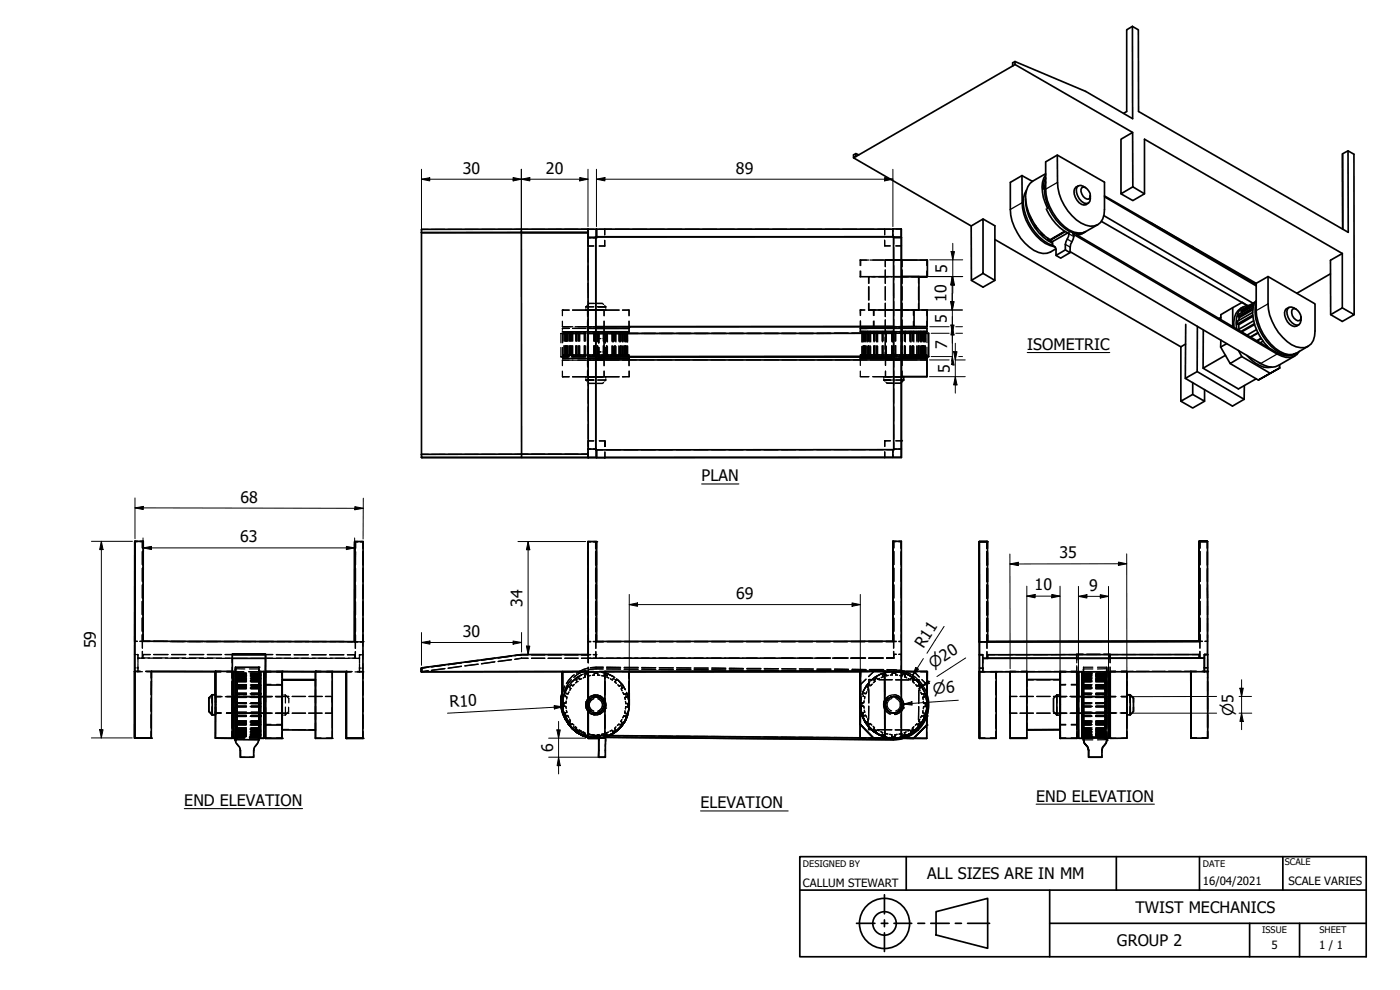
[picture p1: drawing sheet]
<svg xmlns="http://www.w3.org/2000/svg" width="420mm" height="297mm" viewBox="0 0 420 297" stroke-linecap="round" stroke-linejoin="round" font-family="sans-serif">
<defs><g id="words">
<g font-size="4.8">
<text x="138.9" y="52.1">30</text>
<text x="163.8" y="52.1">20</text>
<text x="220.9" y="52.1">89</text>
<text x="284.3" y="81.8" transform="rotate(-90 284.3 81.8)">5</text>
<text x="284.1" y="90.6" transform="rotate(-90 284.1 90.6)">10</text>
<text x="284.2" y="96.8" transform="rotate(-90 284.2 96.8)">5</text>
<text x="284.2" y="104.8" transform="rotate(-90 284.2 104.8)">7</text>
<text x="308.3" y="105">ISOMETRIC</text>
<text x="285.1" y="111.8" transform="rotate(-90 285.1 111.8)">5</text>
<text x="210.6" y="144.4">PLAN</text>
<text x="72.1" y="150.8">68</text>
<text x="72.1" y="162.7">63</text>
<text x="318" y="167.5">35</text>
<text x="220.9" y="179.7">69</text>
<text x="310.5" y="177.2">10</text>
<text x="326.9" y="177.3">9</text>
<text x="156.8" y="182" transform="rotate(-90 156.8 182)">34</text>
<text x="138.9" y="191.1">30</text>
<text x="28.8" y="194.5" transform="rotate(-90 28.8 194.5)">59</text>
<text x="277.1" y="194.7" transform="rotate(-57 277.1 194.7)">R11</text>
<text x="135" y="212.3" transform="rotate(-3 135 212.3)">R10</text>
<text x="166" y="225.7" transform="rotate(-90 166 225.7)">6</text>
<text x="55.3" y="241.9">END ELEVATION</text>
<text x="210.2" y="242.6">ELEVATION</text>
<text x="311" y="240.5">END ELEVATION</text>
<text x="278.3" y="263.8">ALL SIZES ARE IN MM</text>
<text x="340.7" y="273.8">TWIST MECHANICS</text>
<text x="335.2" y="283.8">GROUP 2</text>
</g>
<g font-size="4.6">
<text x="280.1" y="200.8" transform="rotate(-33 280.1 200.8)">⌀20</text>
<text x="280.1" y="208.1" transform="rotate(-4 280.1 208.1)">⌀6</text>
<text x="370.1" y="214.7" transform="rotate(-90 370.1 214.7)">⌀5</text>
</g>
<g font-size="3.4">
<text x="241" y="266">CALLUM STEWART</text>
<text x="361" y="265.5">16/04/2021</text>
<text x="386.7" y="265.5">SCALE VARIES</text>
<text x="381.6" y="284.8">5</text>
<text x="395.9" y="284.6">1 / 1</text>
</g>
<g font-size="2.7">
<text x="241" y="260.1">DESIGNED BY</text>
<text x="361" y="260">DATE</text>
<text x="385.6" y="259.5">SCALE</text>
<text x="378.8" y="280.1">ISSUE</text>
<text x="396" y="280.1">SHEET</text>
</g>
</g></defs>
<!-- layer: Hidden (ISO) -->
<g fill="none" stroke="#000" stroke-width=".38">
<path d="M126.5 69.5v.3M128.5 68.8h-2v.3M129.5 68.8h4M134.5 68.8h4M139.5 68.8h4M144.5 68.8h4M149.5 68.8h4M154.5 68.8h4M159.5 68.8h4M168.5 68.8h-4M169.5 68.8h4M174.5 68.8h2"/>
<path d="M176.5 68.8h.1M176.5 69.5v.3M176.5 68.8v1.7M176.5 70.8v3M176.5 74.5v4.2M176.5 79.7v4.3M176.5 71.3h.7M176.5 68.8v.8M176.5 68.8v2.5M176.5 72.1v1.7M176.5 73.8h1.7M176.5 68.8h1.7"/>
<path d="M178.1 71.3h.7M178.2 73.8h-1.7M179.8 73.8h1.7M181.5 68.8h-1.7M181.5 68.8v1.7M181.5 72.1v1.7M181.5 68.8h2.1M184.7 68.8h4.1M189.9 68.8h4.2M195.1 68.8h4.2M200.4 68.8h4.2M205.6 68.8h4.3"/>
<path d="M210.9 68.8h4.2M216.2 68.8h4.1M221.4 68.8h4.2M226.6 68.8h4.2M231.9 68.8h4.2M237.2 68.8h4.2M242.4 68.8h4.2M247.6 68.8h4.2M252.9 68.8h4.2M258.1 68.8h4.2M260.1 78h-2v1.7M260.7 78h-2.4v1.7"/>
<path d="M261.1 78h9.4M263.4 68.8h3.7M265.5 72.1v1.7h1.6h-1.6v-1.7M265.5 68.8v1.7M265.7 78h2zM265.7 78v2M266.2 78h4M266.3 78h4M268 68.8v.7M268 70.3v.7M268.2 71h.1M268.2 71v2.2"/>
<path d="M268.2 74.3v4.3M268.2 79.7v4.3M268.7 78h2zM268.9 73.8h1.6M268.9 68.8h1.6M270.7 78v2M271.1 78h4M276.1 78h2.2M278.1 78v1.7M168.8 98h2.5M168.8 93.1h2M168.8 98.5h2z"/>
<path d="M168.8 96.4v1.6M168.8 98.5v.4M168.8 99.2v.4M168.8 98h3.1M169.5 99.6h-.2v2.7M169.8 99.6v2.7M169.9 99.6v2.7M170.1 99.6l-.1 2.7M170.1 99.6h-.5v2.7M170.1 99.6v2.7M170.2 99.6h2.1M170.4 99.6v2.7"/>
<path d="M170.6 99.6h-1.8h2.1v2.7M170.8 93h-2v1.7M170.8 99.6v2.7M171.2 99.6v2.7M171.3 99.6v2.7M171.4 99.6v2.7M171.6 99.6h3.9v2.7M171.8 99.6v2.7M171.8 98.5h4zM171.8 93h4M172.6 98h4.9M172.7 99.6h.5v2.7"/>
<path d="M172.8 99.6v2.7M172.9 99.6v2.7M173 99.6v2.7M173.3 99.6h1.3M173.4 98h3.9M173.5 99.6v2.7M173.7 99.6v2.7M173.9 99.6v2.7M174 99.6v2.7M174.9 99.6h.9M175.3 99.6v2.7M175.5 99.6v2.7"/>
<path d="M175.6 99.6v2.7M175.8 92.7v.4h-4M175.8 92.1h2.4zM175.8 99.6h-3.9v2.7M175.8 92.1v.3M176 99.6h3.8M176.1 91.7l-.3 .4M176.3 99.6v2.7M176.3 93.1h2M176.3 98.5h2M176.3 93.1v1.9M176.3 96.1v4.2"/>
<path d="M176.4 99.6v2.7M176.5 99.6v2.7M176.5 85v4.3M176.5 99.6h5M176.5 90.3v4.2M176.5 95.6v4.5M176.6 99.6v2.7M176.8 93.1h4zM176.8 93h4h-4M176.8 98.5h2M176.8 98h-.5h2.5M176.8 98.5h4"/>
<path d="M178.1 98h.7M178.2 93l-2.4 .1h2.4M178.2 99.6v2.7zM178.3 98h3M178.3 93l-2 .1M178.4 91h-.2a1.64 1.64 0 0 0-1.7 .4M178.4 99.6v2.7M178.8 98h2.5M179.2 91h1.6zM179.3 99.6v2.7M179.3 93h2l-2 .1M179.3 98.5h2z"/>
<path d="M179.4 92.1h2.4zM179.4 93h2.4M179.4 99.6v3M180.8 91l.4 .4M181 99.6v2.7M181.2 99.6v3M181.3 93v1.7M181.3 96.4v1.6M181.3 98.5v1.8M181.4 99.6h4.5M181.5 91.7l.3 .7M181.8 93.1h4"/>
<path d="M181.8 93l-2.4 .1M181.8 98.5h4M181.8 93h4M181.8 92.7v.3M181.8 99.6h.8M182 99.6v2.7M182.1 99.6v2.7M183.1 99.6h.6l-.1 2.7M183.8 99.6h.4M183.9 99.6v2.7M184.7 99.6v2.7M184.8 99.6h-.3v2.7"/>
<path d="M185.7 99.6v2.7M185.9 100v2.6M186 99.6h1.3M186.2 99.6v2.7M186.2 100v2.6M186.3 99.6v2.7M186.4 99.6h1.9M186.4 99.6v2.7M186.8 99.6v2.7M186.8 93h2v1.7v-1.7l-2 .1M186.8 98.5h2M186.8 100v2.6"/>
<path d="M187.2 99.6v2.7M187.3 100v2.6M187.3 100h4.2M187.6 99.6v2.7M187.7 100v2.6M187.8 99.6v2.7M188 99.6v2.7M188 99.6h-.5v2.7M188 100v2.6M188.2 99.6h.1M188.3 99.6v2.7M188.3 100v2.7"/>
<path d="M188.8 96.4v1.6M192.6 100h4.2M197.8 100h4.3M203.1 100h4.2M208.3 100h4.2M213.6 100h4.2M218.9 100h4.2M224.2 100h4.1M229.4 100h4.2M234.6 100h4.2M239.9 100h4.2M245.2 100h4.2"/>
<path d="M249.2 100l-4.2 .1M250.3 100h4.3M255.5 100h4.4M258.1 93h1.5M258.1 81.3v1.7h2.4M258.2 98.5h2M258.2 96.3v1.7M258.3 93v1.7M258.3 96.3v1.7M258.3 83h9.3M258.3 81.3v1.7M258.7 100v2.6"/>
<path d="M258.9 99.5h-.2h1.9v2.8M259.2 99.5v2.8M259.3 99.5v3.1M259.4 99.5h.1M259.5 93h-1.4l.1 1.7M259.5 99.5v2.8M259.5 99.5h-.5v3.1M259.7 99.5h1.2M259.8 99.5v2.8M259.8 100v2.6M260.2 99.5v2.8M260.3 100v2.6"/>
<path d="M260.7 86v4M260.7 91v2h15M260.7 99.5v2.8M260.8 91v2h1.3v1.7M260.8 83v2M260.8 86v4M260.8 99.5v2.8M260.8 100h4.4M260.9 100v2.6M261 99.5h.6M261.2 99.5v2.8M261.2 98.5h4"/>
<path d="M261.3 100v2.6M261.6 99.5l4.1 .1M261.6 83h11.1M262.1 99.5h.5v2.8M262.1 96.4v1.6M262.2 99.5v2.8M262.3 93v1.7M262.3 96.3v1.7M262.3 100v2.6M262.4 99.5v2.8M262.6 83h-1.9v2M262.7 99.5l.3 .1"/>
<path d="M263 99.6v2.7M263.1 99.5l-.1 .1M263.1 100v2.6M263.1 99.5h.7M263.3 99.5v2.8M263.4 100v2.6M264.4 99.5h.6v2.8M264.9 99.5v3.1M265 99.6h-.3v2.7M265.7 98.5h2M265.7 98h1.7zM265.7 81v4"/>
<path d="M265.7 86v4M265.7 91v4M265.7 96v2M265.7 98.5v8M266.2 98.5h4M266.4 99.5h-.6v3.1M267 99.5h.7M267.7 99.5v2.8zM267.8 100v2.6M268 99.5l-.3 .1M268 83h2.5M268.2 85.1v4.3"/>
<path d="M268.2 90.5v4.3M268.2 95.8v4.2M268.2 98h2.5M268.2 98h.8M268.2 99.5h1.2M268.2 98.5h.8M268.3 100h2M268.6 99.5v2.8M268.7 98.5h2zM268.8 99.5v2.8zM269 98h1.7M269 100h-3v2.6"/>
<path d="M269.7 98h.8M269.7 99.5h1.2M269.7 98.5h.8M269.7 100h.8M270.1 99.5l-3.8 .1M270.1 100h-2h2.2M270.4 99.5v2.8M270.6 99.5v3.1M270.7 81v4M270.7 86v4M270.7 91v4M270.7 96v2"/>
<path d="M270.7 98.5v1.8M270.8 100v2.6M271.1 99.5h3.8M271.1 100h4M271.2 98.5h4M271.2 99.5h.7M271.4 99.5v2.8M271.5 99.5v2.8M271.7 100v2.6M272.5 99.5h.6M273 99.5v2.8M273.2 100v2.6"/>
<path d="M273.2 99.5h.4M273.3 99.5v2.8M273.4 100v2.6M273.4 83h2.4M273.7 93h2M273.9 99.5v2.8M274.1 93v1.7M274.1 96.4v1.6M274.1 99.5v2.8M274.3 99.5h-.5v2.8M274.3 100v2.6M274.7 99.5h.6"/>
<path d="M275.1 99.5v2.8M275.2 100v2.6M275.3 100h-4h4.2M275.4 99.5h1.3M275.5 99.5v2.8M275.7 83v2M275.7 86v4M275.7 91v2M275.7 100v2.6M275.7 99.5v2.8M275.7 83h.1M276.1 100h2.1h-1.9l-.1 2.6"/>
<path d="M276.2 99.5v2.8M276.2 98.5h2M276.6 100h2.1M276.6 99.5v3.1M276.8 93h1.3v1.7M277 99.5l.1 3.1M277.2 99.5v2.8M277.4 99.5v2.8M277.4 99.5h-.5v2.8M277.4 100v2.6M277.6 99.5h.1M277.7 99.5h-1.9v2.8"/>
<path d="M277.7 99.5v2.8M277.7 100v2.6M278.1 81.3v1.7M278.1 96.4v1.6M278.1 93h.1M278.2 100v2.8M168.3 107h2.2zM168.3 100.1v2.8M168.3 104.3v2.7M168.8 111.4v1.6h2M168.8 108.1h.1M168.8 108.1v1.6"/>
<path d="M168.8 108.1h3.1M168.8 108.1h2M168.8 113l2 .1M168.8 100.1v2.8M168.8 104.3v2.7M168.8 107.2v.4M169.3 103.7v2.8h.2M169.6 103.7v2.8h.5v-2.8M169.8 107.6h-1h3.5M169.8 103.7v2.8M169.9 103.7v2.8M170 103.7v2.8"/>
<path d="M170.2 106.5h2.1M170.4 100.1h-2.1h2.2M170.4 103.7v2.8M170.8 107h-2h2M170.8 100.1h-2h2.1M170.8 103.7v2.8M170.9 103.7v2.8h-2.1h2M170.9 107.6h4.6M171.2 103.7v2.8M171.3 103.7v2.8M171.4 103.7v2.8M171.4 100.1h4.2"/>
<path d="M171.4 107h4.2M171.5 100.1h4.2h-4M171.5 107h4.2M171.8 103.7l-.1 2.8h4M171.8 107h4M171.8 108.1h4M171.8 113.1h4M171.8 113h4M171.9 103.7v2.8h4M171.9 100.1h4M172.8 103.7v2.8M172.9 103.7v2.8"/>
<path d="M173 103.7v2.8M173.2 103.7v2.8h-.5M173.3 106.5h1.3M173.4 107.6h4.5M173.5 103.7v2.8M173.7 103.7v2.8M173.9 103.7v2.8M174 103.7v2.8M174.9 106.5h.9M175.3 103.7v2.8M175.5 103.7v2.8M175.6 103.7v2.8"/>
<path d="M175.8 114h2.4zM175.8 113l2.4 .1M175.8 113h2.4M175.8 113.7l.3 .6M175.8 113v.4M176 106.5h1.2M176.3 103.7v2.8M176.3 113h2M176.3 113l2 .1M176.3 108.1h2M176.3 101.1v3.9M176.3 105.8v4.2"/>
<path d="M176.3 111v2M176.4 103.7l.1 2.8v-2.8M176.5 114.7l.3 .3M176.5 107.6h2.3h-2.5h.5M176.5 100.9v4.2M176.5 106v4.4M176.5 111.5v4.2M176.5 116.8v4.2M176.6 103.7v2.8M176.7 106.5h2.1M176.8 113h4M176.8 108.1h4"/>
<path d="M176.8 113.1h4M176.8 115h1.6zM176.8 107h2M176.9 106.5h4M176.9 100.1h2M177.3 108l-3.9 .1M177.6 106.5h1.2M178.1 108h.7M178.2 103.7v2.8zM178.3 107.6h3M178.4 103.7v2.8M178.8 106.5h1.9"/>
<path d="M178.8 100.1h-2.1h2.1M178.8 100.1v2.8M178.8 104.3v2.7M178.8 100.1h8.2M178.8 107h7.3M178.9 106.5h1.1M179.1 107.6h2.2M179.3 103.7v2.8M179.3 113h2l-2 .1M179.3 108.1h2zM179.4 114h2.4M179.4 113h2.4l-2.4 .1"/>
<path d="M179.4 103.7v2.8v-2.6M179.6 105.6h.1M179.6 104.3v1.3h.7h-.6M179.6 101.6h.7M179.6 101.6v1.3M179.7 100.1v.2M179.7 101.3l-.1 .3M179.7 106.8v.2M179.7 106v.5M179.7 105.6v.2M179.7 100.1h.7M179.7 104.3v2.7z"/>
<path d="M179.7 100.1v2.8M180.5 106.5h1.2M180.8 113l-4 .1M181 105.6h.7M181 101.6h.7M181 103.7v2.8M181.2 114.7a1.82 1.82 0 0 1-1.9 .3M181.2 103.7v2.8M181.3 101.3v3.5M181.3 105.7v1.9M181.3 108v1.7M181.3 111.4v1.6"/>
<path d="M181.4 100.1v2.5M181.4 103.9v2.6M181.7 101.3v.3M181.7 105.6v.2M181.7 100.6v.5M181.7 101.6v1.3M181.7 104.3v1.3M181.7 100.3v-.2v2.8M181.7 104.3v2.7v-.2M181.8 108.1h4M181.8 113.1h4M181.8 114l-.3 .3"/>
<path d="M181.8 113.7v.3M181.8 106.5h.9M181.9 106.5h4M182 103.7v2.8M182.1 106.5v-2.8l.1 2.8M182.3 100.1v2.5M182.3 103.9v2.6M183.1 106.5h1.2M183.6 103.7v2.8M183.8 100.1v2.5M183.8 103.9v2.6M183.9 103.7v2.8"/>
<path d="M184.1 100.1v2.5M184.1 103.9v2.6M184.5 103.7v2.8h.5M184.7 103.7v2.8M184.8 100.1v2.5M184.8 103.9v2.6M185.3 106.5h2.1M185.7 103.7v2.8h-4v-.5M185.8 113h-4v.4M185.9 103.9v2.6M186.2 103.7v2.8M186.2 103.9v2.6"/>
<path d="M186.3 103.7v2.8M186.4 103.7v2.8M186.8 103.7v2.8h2h-1.9M186.8 103.9v2.6M187.1 100.1h5.1M187.2 103.7v2.8M187.3 103.9v2.6M187.5 103.7v2.8h.5v-2.6M187.6 103.7v2.8M187.7 103.9v2.6M187.8 106.5h.1M187.8 103.7v2.8"/>
<path d="M188 103.7v2.8M188.3 103.7v2.8h-.1M188.8 111.4v1.6h-2M188.8 108l-2 .1M188.8 113h.1M188.8 106.5v.2M188.8 106.9v.1h-2M188.8 108v1.7M188.8 108h2.1M188.8 113l-2 .1M188.8 111.4v1.6M192 108h4.3"/>
<path d="M192.4 100.1h5M197.4 108h4.2M197.7 100.1h4.9M202.7 108h4.2M202.9 100.1h4.9M208 108h4.3M208.2 100.1h4.8M213.4 108h4.2M213.4 100.1h4.8M218.7 108h4.2M218.7 100.1h4.7M224 100.1h4.6"/>
<path d="M224 108h4.3M229.2 100.1h4.6M229.4 108h4.3M234.4 100.1h4.6M234.7 108h4.3M239.7 100.1h4.5M240 108h4.3M245.2 100.1h4.2M245.4 108h4.3M250.8 108h4.2M256.1 108h2.1M258.2 111.4v1.6h2.5"/>
<path d="M258.2 108h2M258.2 113h2.6M258.2 106.5v.2M258.2 106.9v.1M258.2 108v1.7M258.2 107h2M258.7 103.9v2.6zM258.7 106.5h.2M259.2 103.7v2.8M259.3 103.7v2.8M259.5 103.7v2.8h-.5v-2.8M259.7 106.5h1.2"/>
<path d="M259.8 103.7v2.8M259.8 103.9v2.6M260.2 103.7v2.8M260.3 103.9v2.6h-2.1h2M260.6 103.7v2.8M260.7 103.7v2.8h.2M260.8 103.7v2.8M260.9 103.9v2.6M260.9 106.5h.1M261 106.5h.6M261.1 106.5h4M261.2 106.5h.5"/>
<path d="M261.2 103.7v2.8M261.2 107h4M261.2 108h4M261.3 103.9v2.6h4M261.9 113h4.9M262.1 113h5.2M262.2 103.7v2.8M262.3 103.9v2.6M262.4 103.7v2.8h-.3M262.6 103.7v2.8h-.5M262.7 106.5h1.1M262.8 106.5h.4"/>
<path d="M263 103.7v2.8M263.1 103.9v2.6M263.3 103.7v2.8M263.3 106.5h.7M263.4 103.9v2.6M264.4 106.5h.6M264.5 106.5h.7M264.7 103.7v2.8M264.9 103.9v2.6M264.9 103.7v2.8M265 103.7v2.8M265.2 113.7v.3l.4 .3"/>
<path d="M265.2 113v.3M265.4 106.5h1M265.5 106.5h1.1M265.7 105.7v1.8M265.7 111.4v1.6h2M265.7 107.5h1.7zM265.8 103.7v2.8M265.9 114.7l.3 .3M266 103.9v2.6M266.1 106.5h4M266.1 107h4h-2M266.2 108h4"/>
<path d="M266.2 113h2M266.3 115h1.5zM266.3 113h4M266.3 106.5h4M267 106.5h1M267.1 114h-1.9h2.6M267.1 113h-1.9h2.6M267.2 106.5h1M267.7 103.7v2.8zM267.7 108h-2v1.7M267.8 103.9v2.6M268 113h2.5h-2.3"/>
<path d="M268.2 114h2.3M268.2 113h2M268.2 101v4M268.2 106v4.2M268.2 111.2v4.4M268.2 116.6v4.4M268.2 108h.8M268.2 107.5h.8M268.3 106.5h.9M268.3 107h.7M268.5 106.5h.9M268.6 113h2.6h-2.2"/>
<path d="M268.6 103.7v2.8l.1-2.8M268.7 108h2zM268.7 113h2zM268.8 103.7v2.8zM269 114h2.2M269 107.5h1.7zM269.7 108h.8M269.7 107h.8M269.8 106.5h1.1M270 106.5h1.1M270.3 114.9l-1.7 .1M270.4 103.7v2.8"/>
<path d="M270.5 114.7l-.1 .1M270.6 103.7v2.8M270.7 101.2v3.6M270.7 105.7v1.8M270.7 108v1.7M270.7 111.4v1.6M270.8 103.9v2.6M271.1 107h4.1zM271.2 108h4M271.2 106.5h.8M271.3 106.5h4M271.4 106.5h.7"/>
<path d="M271.4 103.7v2.8M271.5 103.7v2.8M271.7 103.9v2.6M272.5 106.5h.6M272.6 106.5h.6M273 103.7v2.8M273.2 103.9v2.6M273.2 106.5h.4M273.3 103.7v2.8M273.4 106.5h.3M273.5 103.9v2.6M273.8 103.7v2.8h.5"/>
<path d="M273.9 103.7v2.8h.5M274.1 103.7v2.8M274.3 103.9v2.6M274.7 106.5h.6M274.8 106.5h.6M275.1 103.7v2.8h-4M275.2 103.9v2.6M275.5 106.5h.7M275.5 103.7v2.8M275.7 103.9v2.6M275.7 103.7v2.8M275.8 103.7v2.8"/>
<path d="M276.2 103.7v2.8h-.8M276.2 108h2M276.2 107h2M276.2 103.9v2.6M276.3 106.5h1.9h-2.1M276.3 106.5h.4M276.4 106.5h.4M276.6 103.7v2.8M276.9 103.7v2.8h.5v-2.8M277.1 103.7v2.8M277.2 103.7v2.8M277.4 103.9v2.6h-.5"/>
<path d="M277.6 106.5h.1M277.7 103.7v2.8M277.7 106.5h.1M277.7 103.9v2.6M278.2 107h-2M278.2 104.2v2.8M126.5 137v.3M128.5 136.3h-2v.3M129.5 136.3h4M134.5 136.3h4M139.5 136.3h4M144.5 136.3h4"/>
<path d="M149.5 136.3h4M158.5 136.3h-4M159.5 136.3h4M164.5 136.3h4M169.5 136.3h4M174.5 136.3h2M176.5 136.3h.1M176.5 134.7v.1M176.5 132.3h1.7M176.5 136.3v.3M176.5 134.7l.8 .1M176.5 132.6v2.2h.8"/>
<path d="M176.5 122.1v4.2M176.5 127.4v4.2M176.5 132.3v1.7M176.5 134.8v.5M176.5 135.6v1.7M176.5 134.8h.8M178.1 134.8h.7M178.8 135h2.1M179.8 132.3h1.7M179.9 132.3h1.6M181.5 132.3v1.7v-1.7M181.5 135.6v1.7"/>
<path d="M182 135h4.2M187.3 135h4.2M192.5 135h4.2M197.7 135h4.2M203 135h4.2M208.3 135h4.2M213.6 135h4.1M218.8 135h4.2M224 135h4.2M229.3 135h4.2M234.6 135h4.2M244 134.9l-4.2 .1"/>
<path d="M245.1 134.9h4.2M250.3 134.9h4.3M255.6 134.9h4.2M260.9 134.9h4.1M265.5 133.9v-1.6h1.7h-1.6v1.7M265.5 135.6v1.7M268 134.9v.8M268 136.4v.8M268.2 122v4.4M268.2 127.4v4.3M268.2 132.8v2.1h-2.1M268.2 134.7h.8"/>
<path d="M268.9 132.3h1.6M269.7 134.7h.8M40.4 162.5h.9M40.5 162.4h.8M42 162.5h.9v2M42 162.4h1v2M42.8 162.4l-.1 2.1M42.8 165.4l-.1 4.1M42.8 170.4l-.1 4.1M42.8 175.4l-.1 4.1M42.9 165.5v4M42.9 170.5v4"/>
<path d="M42.9 175.5v4M43 165.4v4M43 170.4v4M43 175.4v4M106.6 170.5v4M106.6 175.6v4M106.7 162.5v2.1M106.7 165.5v4M106.7 170.5v4M106.7 175.5v4M106.7 165.5l-.1 4M107.4 162.5h-1"/>
<path d="M108.1 162.5h.9M109 162.5v2.1zM109 165.5v4M109 170.5v4M109 175.5v4M109 175.6l-.1 4M176.5 162.5h.9M176.5 162.5v2.1M176.5 165.5v4M176.5 170.5v4M176.5 175.6v4M178 162.5h1"/>
<path d="M178.8 162.5v2.1M178.8 165.5v4M178.8 170.5v4M178.8 175.6v4M178.8 162.5v2M178.8 175.5v4M179 162.5v2.1M179 162.5v2M179 165.5v4M179 170.5v4M179 175.5v4.1M268 162.5h.9"/>
<path d="M268 162.4h1M268.2 162.5v2M268.2 165.5v4M268.2 170.5v4M268.2 175.5v4M268.2 162.4v2zM268.2 165.4v4M268.2 170.4v4M268.2 175.4v4M269.7 162.5h.7zM269.7 162.4h.8v2M270.4 162.5v2.1"/>
<path d="M270.4 176.5l.1 4.2M270.5 165.4l-.1 4.6M270.5 170.4v9l-.1-3.9M296.2 162.5v2.1M296.2 165.5v4M296.2 170.5v4M296.2 175.5v4M296.2 175.6v4M296.4 162.5v2.1M296.4 165.5v4M296.4 170.5v4M296.4 175.5v4"/>
<path d="M296.4 175.6v4M360 162.5v2M360 165.5v4M360 170.5v4M360 175.4v4M360.1 162.5v2M360.1 165.5v4M360.1 170.5v4M360.1 175.5v4M362.3 162.4v2.2M362.3 165.5v4.4M362.3 170.5v4.8"/>
<path d="M362.3 175.4l.1 5.2M362.4 162.5v2M362.4 165.5v4M362.4 170.5v4M362.4 175.5v4M40.4 196.4h.4M40.4 192.4h.8M40.4 192.5h.8M41.4 196.8v-.4h-.3h.3v2.4M41.4 197.5h2M41.4 199.1v2.4M42 192.4h.7l-.7 .1"/>
<path d="M42.7 197.5h.1M42.7 197.4h2.2M42.7 180.4v4.1M42.7 185.4v4.1M42.7 190.4v4.1M42.7 195.4v2.1M42.9 196.4h2.2zM42.9 192.4h2.2M42.9 190.4v2.1h2.1M42.9 180.5v4M42.9 185.5v4M42.9 196.4v.4"/>
<path d="M42.9 197.1v.4M43 185.4l-.1 4M43 180.4v4M44.4 197.5h4.2M46 197.4h4.3M46.1 196.4h4.3M46.1 192.4l4.3 .1h-4.4M49.6 197.5h4.1M51.1 192.5h4M51.4 197.4h4.3M51.4 192.5h4.2M51.5 196.4h4.3"/>
<path d="M54.7 197.5h4.1M56.1 192.5h4.8M56.7 192.5h4.3M56.8 197.4h4.3M56.8 196.4h4.4M59.8 197.5h4.1M61.2 192.5h42.1M62 192.5h4.2M62.2 197.4l4.3 .1M62.2 196.4h4.3M65 197.5h4M67.3 192.5h4.2"/>
<path d="M67.6 197.5h2.1M67.6 196.4h2.1M69.7 197.5h.1M69.7 197.5v1.4M69.7 196.3v.4M69.7 197.1v.4M70 197.5h4.2M72.6 192.5h4.2M75.2 197.5h4M77.9 192.5h4.2M79.7 197.5h2.2M79.7 196.4h2.2"/>
<path d="M80.3 197.5h4.1M82.9 197.5h4.3M82.9 196.5h4.3M83.2 192.5h4.2M85.4 197.5h4.1M88.3 196.5h4.2M88.3 197.5h4.3M88.5 192.5h4.2M90.5 197.5h4.1M93.6 196.5h4.3M93.7 197.5h4.3M93.7 192.5h4.3"/>
<path d="M95.6 197.5h4.1M98.9 196.5h4.3M99.1 192.5h4.2M99.1 197.5h4.3M100.7 197.5h4.1M101.8 192.5l4.1 .1M104.3 196.5h2.1v.3M104.3 192.5l4.6 .1M104.5 197.5h2.1M105.9 197.5h2M106.4 197.2v.3M106.6 197.5h.1"/>
<path d="M106.6 180.6v4M106.6 185.5v4M106.6 190.5v4M106.6 195.6v1.9M106.7 195.5l-.1 2M106.7 180.5v4M106.7 185.5v4M106.7 190.5v4M107.4 192.5h-.8l.8 .1M107.9 199.1v2.5M108.3 196.5h-.4v2.4M108.6 196.5h.3"/>
<path d="M108.9 180.6v4M108.9 185.5v4M108.9 190.5v3.4M108.9 195.2v2.6M108.9 199.1v1.7M109 190.5v2h-.8M109 180.5v4M109 185.5v4M133.5 199.4l-4 .6M133.5 199.6l-4 .5M138.5 198.8l-4 .5M138.5 198.9l-4 .5"/>
<path d="M138.5 199.9l-4 .6M139.5 199.8l4-.5-4 .5M143.5 198.2l-4 .5M143.5 198.1l-4 .6M148.5 197.5l-4 .6M148.5 198.6l-4 .6M148.5 197.5l-4 .5M148.5 198.6l-4 .5M153.5 196.9l-4 .4M153.5 198l-4 .5M153.5 197.9l-4 .5M154.5 196.7l2-.2-2 .2"/>
<path d="M156.5 196.5h2zM156.5 197.5h2M156.5 197.5l-2 .4M156.5 197.5h.1M156.5 197.5l-2 .3M158.5 196.4l-4 .2M159.5 197.5h4M159.5 196.4h4M164.5 197.5h4M168.5 196.4l-4 .1M169.5 197.5h4M173.5 196.4l-4 .1"/>
<path d="M174.5 196.5h2h-2M174.5 197.5h2v-.4v.4h.8M174.5 197.5h4.3M174.5 196.4l2.7 .1M176.5 192.6h.1M176.5 196.5v.3M176.5 197.2v.3M176.5 198.9v-1.4v1.4M176.5 196.4v.4zM176.5 196.4h.8M176.5 180.6v4M176.5 185.5v4"/>
<path d="M176.5 190.5v2.1M176.5 192.5h.8M176.5 192.6h.8M178.1 197.5h2.8M178.1 192.5h.7h-.7M178.1 196.4h.7M178.8 180.6v4M178.8 197.5h2.1M178.8 180.5v4M178.8 185.5v4M178.8 190.5v4M178.8 195.5v2"/>
<path d="M179 192.5h.1M179 190.5v2M179 192.5h2.1M179 180.5v4.1M179 185.5v4M179 192.6h2.1M179.8 197.5h22.1M182 197.5h51.5M182.2 192.5h4.2M187.4 192.5h4.2M192.6 192.5h4.2M192.7 192.5h4.1"/>
<path d="M197.9 192.5h4.2M203 197.5h4.2M203.1 192.5h4.2M205.6 197.5h-4.3M208.2 197.5h4.3M208.3 192.5h4.2M213.5 197.5h4.2M213.6 192.5h4.1M218.8 197.5h4.1M218.8 192.5h4.2M224 197.5h4.2M224 192.5h4.2"/>
<path d="M229.2 192.5h4.2M229.3 197.5h4.2M229.3 192.5h4.2M233.7 197.5h4.3M234.5 197.5h4.3M234.5 192.5h4.2M234.6 197.4h4.2M239.1 197.5h4.3M239.7 192.5h4.2M239.8 197.5h4.2M239.8 197.4h4.2M244.5 197.5h4.3"/>
<path d="M245 192.5h4.2M245.1 197.4h4.2M249.2 197.5h-4.2M249.9 197.5h4.6M250.2 192.5h4.2M250.3 197.4h4.3M255.3 197.5h4.5M255.4 192.5h4.2M255.6 197.4h4.2M259.7 192.4l-4.2 .1M260.7 197.5h4.3M260.7 192.5h4.2"/>
<path d="M260.7 192.4h4.2M260.9 197.4h4.1M265.9 192.5h2.1M265.9 192.4h2.1M266.1 197.5h2.1h-2.1M266.1 197.5h2.1M266.1 197.4h2.1M268 192.4v.1M268.2 180.5v4M268.2 185.5v4M268.2 190.5v4M268.2 195.5v2"/>
<path d="M268.2 196.7v-.4v.4M268.2 195.4v2.1M268.2 196.3h.8M268.2 180.4v4M268.2 185.4v4M268.2 190.4v4M268.2 197.1v.4M269 192.4l-.8 .1h.8M269.7 196.3h.8zM269.7 192.4h.8l-.8 .1M270.5 180.4v28.1M293.9 192.5h.7"/>
<path d="M293.9 192.6h.8M294.9 197.2l.1 1.7M294.9 196.5v.3M295.4 192.5h.8M296.2 197.5h.1M296.2 197.5h.2M296.2 180.5v4M296.2 185.5v4M296.2 190.5v4M296.2 195.5v2M296.2 180.6v4M296.2 195.6v1.9"/>
<path d="M296.2 192.5l-.7 .1M296.4 190.5v2zM296.4 180.5v4M296.4 185.5v4M296.4 190.5v2M296.4 197.2v.3M296.4 180.6v4M298.5 196.5h-2.1v.3M299.6 196.5h4.2M304.9 196.5h4.2M310.2 196.5h4.2M319.7 196.4l-4.2 .1"/>
<path d="M320.7 196.4h4.3M323.2 196.4v2.5M323.2 199.8v3.7M325.1 196.3h-1.9h1.9M326.1 196.4h4.2M326.1 196.3h4M331.2 196.3h1.9zM331.3 196.4h4.3M333.1 196.3v.1M333.1 197.5v1.3M333.2 197.5v1.4M336.6 196.4h4.3"/>
<path d="M341.9 196.4h4.2M347.2 196.4h4.3M352.5 196.4h4.2M357.8 196.4h2.1M359.9 197.5h.1M359.9 197.4h.2M360 185.4l.1 4M360 180.5v4M360.1 195.4l-.1 2.1M360.1 180.5v4M360.1 185.5v4M360.1 190.4v4.1"/>
<path d="M360.9 192.4h-.8l.8 .1M361.6 192.4h.8l-.8 .1M362.4 180.5v16.2M362.4 197.8v10.6M40.4 201.5h.3M40.4 201.5h1.7M40.4 200.4h.3M40.4 201.4h1.7M41.1 201.5h1.6M41.1 200.4h.3M43.8 201.5h1.6v1.9v-1.9zM43.8 201.4h1.7v2"/>
<path d="M44.1 201.5h1.4M45.4 209.4v4.1M45.4 214.4v4.1M45.4 219.4v2.1M45.5 204.4l-.1 4.1v-4M63 209.2l-.3 .3M63.6 208.5v2.4M63.6 212.1v2.4M63.6 208.5l-.3 .3M63.6 208.5h.4M63.7 208.5v2.4M63.7 212v2.4"/>
<path d="M64.3 208.5h.3M64.6 201.5h1.8M64.6 214h1.7M64.6 209h2.1M64.6 208.5v6M64.7 201.5h1.7M64.7 213.9h1.7M64.7 209h1.7M67.6 209h4M68 201.5h1.7h-1.7M68 201.5h1.7M68 213.9h1.7"/>
<path d="M68 209h1.7v5h-1.8M69.7 200.2v3.3M69.7 204.5v4M69.7 214.4v4.1M69.7 219.4v2.1M70.2 201.5h3M70.2 212.3v1.7h9M70.2 213.9l1.8 .1M70.6 213.8v4.2M70.6 218.7v2.8M70.7 201.5h.2M70.7 200.5v2.4"/>
<path d="M70.7 203.6v4.2M70.7 208.7v4.2M70.7 200.6l2.8 .1M71.1 201.5l.1 12.8M71.1 212.1h2.9zM71.1 214.5l-.1 7M71.1 214.9h2.8M71.1 213.9h2.8M71.1 209.2h2.9M71.1 208.2h2.9M71.1 211.9h2.8M71.1 218.9h2.8"/>
<path d="M71.1 214h2.9M71.1 205.5h2.9M71.1 205.3v.5h2.9M71.1 206.6h2.9M71.1 216.6h2.8M71.1 216.3h2.8M71.1 217.2h2.8M71.1 217.4h2.8M71.1 219.9h2.8M71.1 215h2.8M71.1 213.7h2.8M71.1 214.7h2.8"/>
<path d="M71.1 208h2.9M71.1 218.4h2.8M71.1 219.1h2.9M71.1 219.4h2.8M71.1 219.5h2.8M71.1 219.1h2.8M71.1 218.6h2.8M71.1 217.5h2.8M71.1 217.3h2.8M71.1 216.5h2.8M71.1 216.8h2.8M71.1 206v.4"/>
<path d="M71.1 206.5v.6M71.1 207.6v.7M71.1 208.6v5.8M71.1 213.9h2.9M71.2 210.9h2.7M71.2 214.7l2.8 .1h-2.9M71.2 213.9h2.8M71.2 209.1h2.8M71.2 208.1h2.8M71.2 211.9h2.8M71.2 219h2.8M71.2 203.9h2.8"/>
<path d="M71.2 204h2.8M71.2 206.2h2.8h-2.9M71.2 202.6h2.8M71.2 202.8h2.8M71.2 202.4h2.8M71.2 204.6h2.8M71.2 203.6h2.8M71.2 202.3h2.8M71.2 208.3h2.8M71.2 206.4h2.8M71.2 206.7h2.8M71.2 205.6h2.8"/>
<path d="M71.2 203.8h2.8M71.2 204.4l2.8 .1h-2.8l-.1 .4M71.2 204.1h2.8M71.2 205.4h2.8M71.2 205.7h2.8M71.2 206.5h2.8M71.2 216.6h2.8M71.2 216.3h2.8M71.2 217.1h2.8M71.2 217.3h2.8M71.2 202.7h2.8M71.2 214.9h2.6"/>
<path d="M71.2 213.7h2.8M71.2 214.6h2.8M71.2 202.2h2.8M71.2 208.9h2.8M71.2 218.8h2.8M71.2 218.4h2.8M71.2 219.4h2.8M71.2 218.5h2.6M71.2 206.4h2.6M71.2 206.6h2.6M71.2 217.2h2.8M71.2 216.4h2.6"/>
<path d="M71.2 219.8h2.8M71.2 214.4v7.1M71.2 219.4l2.6 .1M71.2 201.9l2.6 .1M71.9 209h-1.7v1.7M72 209h-1.8v1.6v-1.6h9l-.1 5h-3.7M72.6 209h4M72.8 214h3.7M73.8 212h-2.6h2.8M73.8 204.5h-2.6l-.1 4M73.8 204.1h-2.6l2.8 .1M74 202h-2.8h2.8"/>
<path d="M74 211.1h-2.9h2.9M74 203.1h-2.8M74 209.3l-2.8-.1-.1 .7M74 202.5l-2.8 .1M74 203.4l-2.8 .1M74 205.9h-2.8h2.8M74.7 201.5h3M74.9 200.7h2.8M75.1 208.1h3.1l-2.8 .2M75.1 211.1h2.6M75.1 212h3.1M75.1 213.9h3.1"/>
<path d="M75.1 209.1h3.1M75.1 218.9h3M75.1 219.5l3.1 .1M75.1 217.5h3.1M75.1 219.9h3M75.1 214.9h2.6M75.1 218.5h2.6M75.1 216.4h2.6M75.1 202h2.6M75.1 202.6h3.1M75.1 202.3h3.1M75.1 204.5h3.1"/>
<path d="M75.1 204.1h2.6M75.1 206.4h2.6M75.1 206.6h2.6M75.1 203.1h2.6M75.3 213.9h2.9M75.3 211.9h2.9M75.3 218.9h2.9M75.3 216.3h2.9M75.3 217.2h2.9M75.3 217.4h2.8M75.3 219.9h2.9M75.3 213.7h2.9"/>
<path d="M75.3 214.7h2.9M75.3 218.4h2.8M75.3 219.1h2.9l-.1 1.9M75.3 219.4h2.8M75.3 219.1h2.9M75.3 218.6h2.9M75.3 217.3h2.9M75.4 212.1h2.8zM75.4 210.9h2.8zM75.4 211.1h2.8h-2.8M75.4 208.2h2.8M75.4 211.9h2.8"/>
<path d="M75.4 219h2.8M75.4 203.9h2.8M75.4 204h2.8M75.4 205.8h2.8M75.4 206.6h2.8M75.4 203.1h2.8M75.4 202.4h2.8M75.4 204.2h2.8M75.4 204.6h2.8M75.4 203.6h2.8M75.4 215h2.8M75.4 207.9h2.8"/>
<path d="M75.4 208.3h2.8M75.4 202h2.8h-2.8M75.4 202.6h2.8M75.4 206.4h2.8M75.4 206.7h2.8M75.4 205.9h2.8M75.4 205.6h2.8M75.4 216.5h2.8M75.4 216.8h2.8M75.4 203.8h2.8M75.4 204.5h2.8M75.4 204.1h2.8"/>
<path d="M75.4 205.4h2.8M75.4 205.7h2.8M75.4 206.5h2.8M75.4 216.6h2.8M75.4 216.3h2.8M75.4 217.1h2.8M75.4 213.7h2.8M75.4 214.6h2.8M75.4 202.2h2.8M75.4 208.9h2.8M75.4 218.8h2.8M75.4 218.4h2.8"/>
<path d="M75.4 219.4h2.8M75.4 202.5h2.8M75.4 217.2h2.8M75.4 219.8h2.8M75.4 217.3l2.8 .1M77.3 209h4.4M77.7 218.7v2.8h-2.8M77.7 200.2v8.3M77.7 208.6v4.9M77.7 213.7v4.7M78.1 218.7v2.3h-3M78.1 217.3v.1"/>
<path d="M78.1 218v.6M78.2 209.2h-3.1M78.2 202.6h.1M78.2 201.5h.3M78.2 214.8l-2.9 .1M78.2 202v19h-3.1M78.2 205.5h-3.1M78.2 206.2h-2.8l2.8 .1M78.2 216.6l-3.1 .1M78.2 202.7l-2.8 .1M78.2 203.4l-3.1 .1M78.2 217.2l-.1 .2"/>
<path d="M78.2 217.2l-.1 .4M78.9 201.5h.3M79.2 201.5v2M79.2 204.5v4M79.2 214.5v4M79.2 219.4l-.1 2.1M79.2 204.5l-.1 4M79.6 201.5h1.7M79.6 209v5h1.7M79.7 201.4h1.6M79.7 212.3v1.7h2M79.7 217.3h1.6"/>
<path d="M79.7 205.3h1.6M81.7 209h-2v1.6M82.7 209h4M82.7 214h4M82.7 209h1.9M83 201.5h1.6zM83 217.3h1.6v1.4M83 201.5h1.7M83 201.4h1.7v1.3M83 214h1.6M83 205.3l1.7 .1M84.6 219.5v1.9"/>
<path d="M84.6 218.9h2.1M84.6 214.6h.4M84.6 201.5v2M84.6 204.5v14.5M84.6 208.5h.4M84.7 203.9v7.2M84.7 212v4M84.7 209l-.1 4.8M84.7 211.9l-.1 4M85.3 208.5l.7 .3M85.7 208.6v2.3M85.7 212.1v2.4"/>
<path d="M86 214.2l-.3 .4h-.4M86.3 209.2l.4 .3v1.4M86.6 212.2v1.3l-.3 .4M87.7 218.9h4M87.7 209h4M87.7 214h4M92.6 218.9h2.1M92.6 214h4M92.7 209h4M94.7 201.4h1.6M94.7 201.6h1.6M94.7 203.9v2"/>
<path d="M94.7 206.9v4.1M94.7 211.9v4.1M94.7 216.9v2.2M97.7 209h2v5h-2M98 201.4h1.7v2M98 201.6h1.7M99.7 204.4v4M99.7 214.4v4M99.7 219.4v2.1M103.9 201.5h1.7M103.9 201.6h1.3M106.6 201.6h1.6"/>
<path d="M107.3 201.5h1.6v2.1v-2.1zM107.3 201.5h1.7M107.9 200.5h.3M108.6 200.5h.3M108.9 201.2v.4h-.3M108.9 204.5v4.1M108.9 209.5v4M108.9 214.5v4.1M108.9 219.5v2M109 201.5h-.1M109 201.5v2M109 204.5l-.1 4"/>
<path d="M128.5 200.1l-2 .3M128.5 201.2l-2 .3M128.5 200.2l-2 .3M128.5 201.3l-2 .3M133.5 200.6l-4 .6M133.5 200.6l-4 .5M168.8 201.5h20h-2M168.8 210.2v1.3M169 208.5l-.2 2.1 .2 2M169.1 213.9l-.3-2.4 .3 2.4M169.3 211.6v.3M169.3 211.3v-.4v.4"/>
<path d="M169.3 214.4l-.5-2.6 .1-1.3-.1 1.3 .5 2.7M169.3 210.9h.2M169.3 211.9h.2M169.4 213.7l1 2.4 1 1.2M169.5 205.9l-.7 1.6v1.3M169.7 214.2l-.1-.3 .1 .3M169.7 211.9l.2 .6M169.7 213.9h.1M169.7 208.6l.1 .4M169.8 214.6l.1 .3zM169.9 210.4v.5h-.2M170 213.2l.1 .5-.2 .1"/>
<path d="M170 209.1l.1 .6M170.1 214.8l-.2 .1M170.1 208.1l-.2 .2M170.2 214.7l.5 .6M170.3 208.1h.1M170.6 217.2l-1.1-2.1 1.1 2.1-1-1.8 1 1.8 1.3 1.4M170.7 205.8a9.2 9.2 0 0 0-1.9 5.6M170.7 217.3l1.3 1.3M170.8 207.6l-.4 .6M170.9 206.2v.1M170.9 216.5l-.1 .1M170.9 215.8l.3 .5"/>
<path d="M171 216.9l-.2-.3 .2 .3M171.1 206l-.2 .3zM171.1 206.5l.2 .1-.3 .5M171.2 217.2l.2 .2zM171.2 205.1l-.8 .9-1.1 2.5M171.2 216.3l-.1 .2M171.2 216.3l-.1 .1M171.3 205.7l.1-.2-.1 .2M171.4 203.9l-.8 1.1-1.2 2.5M171.4 205.5h.2M171.5 204.7l1.5-1.3 1.5-.9-1.5 .9-1.7 1.6zM171.5 217.3l-.1 .1"/>
<path d="M171.8 217.2h-.2M171.8 217.2l.4 .4M171.8 217.2l.4 .3M172.1 218l1.1 .9 2.4 1.2M172.3 202.5l-1.7 1.6-.6 1M172.3 205.3l-.4 .5-.1-.1M172.7 219.1l.7 .6 2.6 1M172.7 218l.3 .6M172.7 219.2l2.4 1.3 .9 .3M172.8 218.7v.2M172.9 204.1l.3-.2zM172.9 204.1l.1 .1"/>
<path d="M173 219.1l-.2-.2 .2 .2M173 201.9l3.3-1.4-1.1 .3-2.2 1.2M173.1 204.3l-.3 .6zM173.3 219.3l.2 .1zM173.4 201.5h3.1h-3.1M173.4 203.7l.4-.1zM173.7 219.3l-.2 .1M173.8 219.2l.6 .1M174.6 203.6l-.7 .2M174.9 219.6l.6 .4M175.1 202.2l-1.9 1-1.4 1.2M175.5 202.6l.3-.1z"/>
<path d="M175.5 202.6v.1M175.6 203.1h.1M175.6 203.1l-.5 .3 .5-.3M175.8 201.2l-2.4 1.1-1.2 .9M176.1 202.4l.4-.1v.2M176.3 211.5l.2 1 .7 .8-.7-.8zM176.4 209.7a3.1 3.1 0 0 0 0 3.6 3.1 3.1 0 0 1 0-3.6zM176.5 201.5v2zM176.5 210.7h.1M176.5 204.5v4v-4M176.5 200.2v1.3zM176.5 209.4v4l.8 .7 1.3 .3"/>
<path d="M176.5 214.4v3.9M176.5 219.3v2h.5M176.5 201.5h1.7M176.5 202.6l.1 .2 .6-.1M177 209.7l-.5 .9-.2 .9 .2-.9zM177 213.9a2.75 2.75 0 0 0 3.5 0M177.2 209.7a2.47 2.47 0 0 0 0 3.6M177.8 202.6l.6-.1zM177.9 208.6a2.82 2.82 0 0 1 3.3 1.2M178.1 209.2a2.45 2.45 0 0 1 3.1 1.8 2.46 2.46 0 0 0-3.1-1.8zM178.1 213.9a2.45 2.45 0 0 0 3.1-1.9 2.37 2.37 0 0 1-3.1 1.9zM178.2 209.6a1.95 1.95 0 0 0-1.4 1.9 1.95 1.95 0 0 0 1.4 1.8 1.91 1.91 0 0 1-1.4-1.8 1.91 1.91 0 0 1 1.4-1.8"/>
<path d="M178.3 209.1a2.37 2.37 0 0 0-1.8 3.2M178.4 202h.4M178.4 202v.2M178.4 202.4v.2M178.6 208.5l-1.3 .4-.8 .6M179.1 202h.3h-.3M179.3 209.1a2.38 2.38 0 0 1 1.9 3.2 2.45 2.45 0 0 0-1.9-3.1M179.4 213.4a1.99 1.99 0 0 0 1.4-1.9 1.99 1.99 0 0 0-1.3-1.9 2 2 0 0 1 1.3 1.9 2 2 0 0 1-1.3 1.9M179.4 202v.2M179.4 202.4v.2h.6M179.5 201.6l-3 .2-1 .4M179.8 208.7l1.2 .7 .5 .8"/>
<path d="M179.8 201.5h1.7v2M180 201.6l-1.4-.1-2.5 .4M180.5 201.7l1.7 .4 2 1M180.6 209.2a2.99 2.99 0 0 0-4.6 1.4M180.7 213.2a2.47 2.47 0 0 1-3.7 0 2.41 2.41 0 0 0 3.7 0M180.9 201.8l1.4 .3 2.2 1.2M181 200.7l-4.2 .2 2.1-.3 2.1 .1M181 200.2l-3.8 .1M181.2 209.8a2.83 2.83 0 0 1 0 3.5 2.83 2.83 0 0 0 0-3.5zM181.2 212.1a2.39 2.39 0 0 1-3.1 1.8M181.2 202.7h-.6M181.5 201.5v2.1z"/>
<path d="M181.5 219.6v1.9zM181.5 204.5v4M181.5 209.5v4M181.5 214.6v4M181.5 212.8l-.5 .8-1.2 .7M181.5 214.5v4M181.5 219.5v2M181.7 210.6v1.9M181.7 202.4l-.4 .1M182 202.6l.3 .1-.3-.1M182 219.9l.1 .2M182.1 200.2l4.1 .1"/>
<path d="M182.2 203l.5 .4M182.3 202.7l-.1 .1M182.6 219.7l-.6 .2M182.6 219.6l-.6 .3M183.2 203.7l.6 .2M183.7 219.3l-.6 .1M183.8 219.4l.1 .1M184.1 203.6l.2 .2zM184.1 203.6l-.1 .1M184.2 219.4l-.3 .2M184.2 219.3l-.3 .2M184.5 219.1l.2-.2z"/>
<path d="M184.7 204.5l-.2 .1 .5 .4M184.7 218.8v.1M184.8 204.1v.1M184.8 204.1l-.2-.2 .2 .3M184.8 218.1l-.3 .6M185 203.7l1.8 1.8 .8 1.3-.8-1.3-1.8-1.7M185.3 203.9l1.6 1.6 .8 1.5M185.9 205.9h.1M185.9 217.3l-.6 .4M185.9 205.9l-.5-.4 .5 .4M186 217.5h.2M186.2 205.6l.2 .3z"/>
<path d="M186.2 205.6l-.1 .1M186.2 200.7h-4.1l4.1 .1M186.3 216.5l.2 .1M186.4 217.3l-.2 .2 .2-.2M186.6 206.6l.1 .6M186.6 206.1l.2 .3-.2-.3M186.6 216.6l.2 .2M186.6 215.9l-.3 .6M186.8 216.8l-.2 .2zM186.8 206.4l-.1 .1M186.9 207.8l.4 .5M187.2 214.8l-.3 .6z"/>
<path d="M187.3 200.8h4.2M187.3 200.3h4.2M187.4 208.3h-.1M187.5 213.9h.1M187.5 209.3l.1 .6M187.5 213.9l.1-.6-.1 .6M187.6 208.2h.1M187.7 208.2l.1 .3zM187.7 209.2l-.2 .1M187.8 214.7l-.3 .2M187.8 211.1h.1M187.8 211.1h.2"/>
<path d="M187.8 214l.1 .4M187.8 209.2h.2h-.2M187.8 211.1l-.1-.6 .1 .6M187.9 208.8l.1 .4-.1-.4M188 212.1h-.2l-.1 .6M188 207.8l.5 1.2 .3 2.7-.3-2.7-.4-1.1M188.2 212.1h.1v-.3v.3M188.2 211.1h.1M188.3 211.1v.3zM188.5 213.7l-.2 1M188.7 212.7l-.4 2zM188.7 212.8l-.4 1.9"/>
<path d="M188.8 201.5v2M188.8 204.5v4M188.8 209.5l-.1 3.1M192.6 200.3h4.2h-4.2M192.6 200.8h4.2M197.8 200.8l4.3 .1M197.9 200.3l4.2 .1M203.1 200.9h4.2M207.3 200.4h-4.2l4.2 .1M208.3 200.9l4.2 .1h-4.2M208.3 200.5h4.2M213.6 201h4.2"/>
<path d="M213.6 200.5h4.2M218.9 200.5l4.2 .1M223.1 201h-4.2l4.2 .1M224.2 201.1h4.1M224.2 200.6h4.1M229.4 201.1l4.2 .1M229.4 200.6h4.2h-4.2M234.6 201.2h4.2M234.6 200.6l4.3 .1M239.9 201.2h4.2M244.1 200.7h-4.2l4.2 .1M245.2 200.8h4.2"/>
<path d="M245.2 201.2l4.2 .1h-4.2M250.4 201.3h4.2M250.4 200.8h4.2M255.7 200.8l4.2 .1M258.2 201.5h2.9M258.3 204v3.7M258.3 208.6l-.1 2.4M258.3 208.6l-.1 1.8M258.3 208.5l-.1 1.7M258.5 209.1l-.3 2.3 .2-2M258.7 211.6v.3M258.7 211.2v-.3v.3"/>
<path d="M258.7 210.9h.2M258.7 211.9h.2M258.7 211.5v.4M259.1 214.2l-.1-.3 .1 .3M259.1 211.9l.2 .6M259.1 213.8l-.1 .1M259.1 208.6l-.1 .3 .2 .1M259.2 214.5l.1 .3zM259.3 210.3l-.2 .6M259.4 209l.1 .7M259.5 213.7h.1M259.5 214.7l-.2 .1"/>
<path d="M259.5 213.7l-.1-.6 .1 .6M259.5 208l-.2-.1v.4M259.7 214.7l.4 .5M259.7 208.1h.1M259.9 203.8l-1.6 1.6 1.6-1.6M259.9 201.4l-4.2-.1 4.6 .1h-2v1.8M260.2 216.6h.1M260.2 216.6l.2 .2-.2-.2M260.2 216.6l.1-.1-.1 .1M260.2 207.6l-.4 .5M260.3 206.2h.1M260.3 215.7l.3 .6"/>
<path d="M260.5 205.9l-.2 .3zM260.5 206.4l-.1 .7M260.6 205l-.8 1-1.1 2.5M260.6 216.3l-.1 .1M260.6 216.3h-.1M260.6 217.1l.3 .2-.1 .1zM260.7 205.7l.2-.3-.2 .3M260.7 205l-1.7 2.5-.2 .8M260.7 218.9h1.9zM260.7 216.9v2M260.7 211.9v4M260.7 206.9v4"/>
<path d="M260.8 203.9h2zM260.8 203.9l-.1 2M260.9 205.4l.1 .1M260.9 204.7l-.9 1.1-1.2 2.5M260.9 201.4h4.3M260.9 200.9h4.3M261 204.6l-.9 1.1-1.3 2.4M261 217.2l.6 .3M261.3 201.4l4 .1M261.7 205.3l-.4 .4-.1-.1M261.9 201.5h11.7M262.1 218l.3 .4"/>
<path d="M262.1 217.9l.3 .5M262.3 218.7l-.1 .1M262.3 204l.3-.2zM262.3 204l.1 .1M262.3 201.4l-1.6 1.6M262.4 219l-.2-.2 .2 .2M262.4 218.4v.1M262.6 204.4v.1M262.6 204.4l-.5 .4 .5-.3M262.7 219.2l.3 .2zM262.8 203.6l.3-.2-.3 .2M263.1 219.3l-.1 .1"/>
<path d="M263.1 203.4l.1 .2M263.3 219l-.2 .1M263.3 203.7l.1 .1M263.3 219l.5 .3M263.8 203.9h4M264 203.6l-.6 .2M264.5 202.2l-2 1-1.3 1.1M264.7 202.2l-2.1 .9-1.2 1.1M264.9 202.6l.3-.2zM264.9 202.6v.1M264.9 219.8l-.5-.3 .5 .4M265 202.9v.2l-.5 .2"/>
<path d="M265.2 201.9l-2.4 1.2-1.2 .8M265.4 201.9l-2.4 1.1-1.2 .8M265.5 219.5v2zM265.5 202.4l.3-.2-.3 .2M265.5 201.4h1.7M265.5 204.5v4M265.5 209.5v4M265.5 214.5v4M265.6 212.8l.5 .8 1.2 .6M265.7 211.4l.2 1 .7 .9M265.8 210.7h.1M265.8 211.9a2.42 2.42 0 0 0 3.1 2"/>
<path d="M265.8 202.2l.1 .2M265.9 210.7h.1M265.9 210.7a2.35 2.35 0 0 0 1.8 3.2M265.9 201.4l4.8 .1M265.9 202.6l.1 .1h.6M266.2 201.4l2.1 .1-2.1-.1M266.2 201h2.8M266.2 200.9l4.1 .3M266.3 201.7l.1-.1a10.1 10.1 0 0 1 7.5 1.7M266.4 213.1a2.47 2.47 0 0 0 3.7 0M266.4 209.7l-.5 .8-.2 .9 .2-.9zM266.4 201.6l2.1-.1 2.1 .3"/>
<path d="M266.5 209l-1.1 1.5M266.6 209.6a2.41 2.41 0 0 0-.1 3.7l-.6-.9-.2-1M266.6 209.6l-.7 .9-.2 .9M267.1 201.5h-1.6v2M267.3 208.6l-1.2 .7-.6 .8M267.3 208.6a2.65 2.65 0 0 1 3.3 1.1M267.5 213.8a2.45 2.45 0 0 0 3.1-1.9 2.46 2.46 0 0 1-3.1 1.9zM267.7 209.6a1.9 1.9 0 0 0-1.5 1.8 1.9 1.9 0 0 0 1.4 1.9M267.7 218.9h-4l4 .1M267.7 209a2.37 2.37 0 0 0-1.8 3.2M267.8 202h.3M267.8 202.3v.2l-.6 .1"/>
<path d="M268.2 201.9h-.4v.2M268.3 201.5l1.9 .2M268.5 202h.3h-.3M268.5 208.5l1.2 .4 .8 .6M268.7 213.9a2.32 2.32 0 0 0 1.9-3.2 2.37 2.37 0 0 1-1.9 3.2M268.7 219h4M268.7 209a2.37 2.37 0 0 1 1.9 3.2M268.8 202v.1M268.8 202.3v.2l.6 .1M268.8 203.9l4 .1h-4M268.9 201.4l1.6 .1M268.9 209.5a2.01 2.01 0 0 1 1.3 2 2.01 2.01 0 0 1-1.4 1.8"/>
<path d="M269 209.2a2.35 2.35 0 0 0-3.2 1.7M269.4 201.5h-1.4l-2.6 .4M269.4 201.6l-1.4-.1-2.4 .4M269.8 201.1l.7 .1M269.9 209.7a2.47 2.47 0 0 1 0 3.6M270.1 209.8a2.47 2.47 0 0 0-3.7 0 2.41 2.41 0 0 1 3.7 .1M270.3 201.7l1.4 .4 2.2 1.1M270.5 219.3v2.2h-1.6h2.4M270.5 213.3l-.8 .7-1.2 .4M270.5 208.6v4.9M270.5 214v4.5M270.6 210.9a2.37 2.37 0 0 0-3.1-1.8 2.44 2.44 0 0 1 3.1 1.9"/>
<path d="M270.6 212a2.52 2.52 0 0 1-3.2 1.8M270.6 202.6l-.6 .1 .6 .1M270.8 202.3l-.1 .1M270.8 202.3l.3 .1M271.1 210.6v1.8M271.1 201.9l.9 .3 2.4 1.4M271.2 201.5l2.7 1.1 .8 .6M271.3 201.5h4M271.3 201.5h3.9M271.4 202.5l.3 .1-.3-.1M271.4 202l2.5 1.2 1.1 .9M271.4 219.9l.1 .1"/>
<path d="M271.4 201.4l1.8 .8M271.6 202.9l.5 .5-.6-.3M271.7 202.1l2.4 1.3 1 .9M271.7 202.6v.1M271.9 219.6l-.5 .3M271.9 201.5h2.4l1.6 1.6M272 219.6l-.6 .3M272.6 203.6l.6 .2M273.1 219.2l-.6 .1M273.3 219.4v.1M273.4 203.5l.3 .2zM273.6 219.3l-.3 .2"/>
<path d="M273.6 219.3l-.3 .1M273.7 204h2.1zM274 203.9l.3 .2-.3-.2M274.1 202.8l.8 .5 2 2.3M274.1 204.4l-.2 .1 .5 .5M274.1 218.7v.2M274.1 218.9l-.2 .2M274.3 204.1l-.1 .2M274.3 218l-.5 .5 .1 .1M274.5 219.2l-1.1 .8-2.6 1.1M274.7 203.9l1.5 1.6 .9 1.4M274.8 203.9l1.5 1.6 .8 1.5"/>
<path d="M274.8 219l-1.2 .9-2.5 1.1M274.8 205.4l.4 .5 .2-.2M275.1 201.5h3.1v1.9M275.1 204.2l2.2 3M275.3 217.3l-.6 .3M275.4 217.4l.1 .1M275.5 203.9l1.2 1.4 1 1.8M275.5 217.5l.3-.3-.3 .3M275.7 205.5l.1 .3zM275.7 217v2.1zM275.7 205.5l-.2 .1M275.7 205.5l-.2 .2"/>
<path d="M275.7 219h-2.1l2.1 .1M275.7 204.9l.9 1.1 1.1 2.5M275.7 207.1v4l.1-4M275.7 212v4M275.8 218l-1.2 1.2-3.1 1.7M275.8 204v2M275.8 205.1l.9 1.1 1.1 2.6M275.8 217.9l-1.1 1.2-2.9 1.7M276 206.6l.1 .6M276 206l.2 .4-.2-.4M276 215.9l-.3 .5 .1 .1M276 216.6l.2 .1"/>
<path d="M276.2 216.7l-.2 .3zM276.2 206.4h-.1M276.4 207.8l.2 .5M276.4 207.7l.2 .6M276.6 214.7v.1M276.6 214.7l-.3 .6 .3-.5M276.7 203.9l1.6 1.6M276.7 203.9l1.5 1.6M276.8 208.2l-.2 .1M276.9 213.9h.2M277 208.1h.1M277 213.2l-.1 .7"/>
<path d="M277.1 208.1l.1 .4zM277.1 209.2h-.2l.2 .7M277.1 208.1l-.1 .1M277.2 211v.1M277.2 211.1h.2M277.2 211h.2M277.2 214.6l-.3 .3M277.2 211l-.1-.6 .1 .7M277.2 213.9l.1 .4M277.2 209.1h.2l-.2 .1M277.3 208.8l.1 .3-.1-.3M277.4 212h-.2l-.1 .6"/>
<path d="M277.4 206.4l.8 1.9M277.5 207.9l.4 1.1 .3 2.8M277.6 214.9l-1.4 2.5-.9 1.1M277.6 211.1h.1M277.6 212h.1M277.6 214.7l-1.2 2.5-.9 1M277.7 211.1v.3zM277.7 211.7v.3v-.3M277.7 214.6l-1.2 2.4M277.7 214.6l.4-1.8-.4 1.8-1.1 2.2M277.9 213.6l-.2 1M278 209.5l.2 2.1-.3 2.1"/>
<path d="M278.1 209.8l.1 2.1-.3 2.1M278.1 208l.6 2.9-.1 1M278.1 212.7l-.4 1.9M278.1 219.6v1.9M278.2 201.4v.1M278.2 201.5h-1.9h2M278.2 211.8l-.3-2.8-.3-.9 .3 .9 .2 2.9M278.2 204.5v4M278.2 209.4v5.3M278.2 211.4l-.1 1.1M278.2 215.1l-.1 2.4M278.2 214.6l-.1 4"/>
<path d="M278.3 209.2l-.1 4.8M278.3 204.6v4M278.3 208.3l-.1 2.6M278.3 201.6v2M278.6 212.8l-.4 2M293.9 201.5h1.6M293.9 201.5h1.7M295 200.3v1.3M297.2 201.5h1.7M298.9 219.5v2zM298.9 201.5h1.9M298.9 201.5v2"/>
<path d="M298.9 204.5v4M298.9 209.5v4M298.9 214.5v4M299 201.5h-1.8h1.7l.1 2.1M299 219.6v1.9h-1.7M299 204.5v4M299 209.5v4M299 214.6v4M301.8 201.5h3.9M303.1 209h2.1M303.1 214h2.1M303.1 201.4v.2l1.7-.1"/>
<path d="M304.8 201.4l-1.7 .1M306.1 209h4M306.1 214h4M306.5 201.5l1.7 .1M306.5 201.4h1.7v2.2M306.6 201.5h3.9M308.2 204h1.9M308.2 203.9v15.2v-2.1M308.2 219.6v1.9M311.1 204h4.1M311.1 209h4.1M311.1 214h4.1"/>
<path d="M311.5 201.5h3.9M316.2 204h1.9M316.2 209h4M316.2 214h4M316.4 201.5h3.8M317.2 208.5v2.4M317.2 212.1v2.5M318.1 201.4l1.7 .1M318.1 201.4h1.7M318.1 205.5h1.7M318.1 217.5h1.7M318.1 201.4v.1"/>
<path d="M318.1 203.9v15.1M318.2 201.5h1.6zM318.2 208.5v6.1M318.2 209h1.6M318.2 214h1.6M318.2 217.3h1.6M319.8 205.3l-1.6 .1M321.1 209h2.1M321.2 201.5h2M321.5 217.3h1.7v1.4M321.5 201.4l1.7 .1M321.5 201.5h1.7"/>
<path d="M321.5 209h1.7v1.7M321.5 205.5h1.7M321.5 217.5h1.7M321.5 205.3h1.7M323.2 200.2v1.3h2v-.4M323.2 204.1v4.4M323.2 209v5M323.2 215v3.9M323.2 209.5v4.5h-1.7M323.2 214.5v4M323.2 219.5v2M323.7 201.5h.3"/>
<path d="M323.7 210.7v-1.7h9v5h-11.5M323.7 209h1.8M323.7 212.3v1.7h3.8M324.3 201.5h.3l.1 1.9 3.1 .1M324.4 201.5h.3v20M324.6 202h.1M324.6 202h3.2h-2.6M324.6 203.9h2.9M324.6 202.3h3.2M324.6 204.5h3.2M324.6 204.1h2.9M324.6 202.5h2.9"/>
<path d="M324.7 212.1h2.8zM324.7 212h2.8zM324.7 209.1h2.8l-2.8 .1M324.7 211.1h2.8M324.7 213.9h3.1M324.7 208.2h2.8M324.7 214.8h2.8l-2.8 .1M324.7 211.9h2.8M324.7 219h2.8M324.7 218.9h2.8M324.7 204h2.8M324.7 205.8h2.8"/>
<path d="M324.7 206.2h2.8M324.7 217.2h2.8M324.7 219.9h2.8M324.7 203.1h3.1M324.7 202.4h2.8M324.7 204.2h2.8M324.7 204.6h2.8M324.7 203.6h2.8M324.7 215h2.8M324.7 214.7h2.8M324.7 207.9l3.1 .1M324.7 218.9h3.1"/>
<path d="M324.7 219.1h2.8M324.7 219.5h2.8M324.7 218.6h2.8M324.7 209.2h2.8M324.7 208.3h2.8M324.7 202h2.8M324.7 202.6h2.8M324.7 206.4h2.8M324.7 206.7h2.8M324.7 205.9h2.8M324.7 205.6h2.8M324.7 217.5h2.8"/>
<path d="M324.7 217.3h2.8M324.7 216.5h2.8M324.7 216.8h2.8M324.7 219.9h3.1M324.7 203.8h2.8M324.7 204.5h2.8M324.7 205.4h2.8M324.7 205.7h2.8M324.7 206.5h2.8M324.7 216.6h2.8M324.7 216.3h2.8M324.7 217.1h2.8"/>
<path d="M324.7 214.9h2.8M324.7 213.7h2.8M324.7 214.6h2.8M324.7 202.2h2.8M324.7 208.9h2.8M324.7 218.8h2.8M324.7 218.4h2.8M324.7 219.4h2.8M324.7 218.5h2.8M324.7 206.6h2.8M324.7 216.4h2.8M324.7 219.8h2.8"/>
<path d="M325.1 201.3v.2M325.1 202v1.9M325.1 204.8v3.8M325.1 209.6l.1 3.8M325.2 214.9h2.6M325.2 219.1v1.9h2.6M325.2 209.2h2.6M325.2 211.9h2.6M325.2 206.6h2.6M325.2 216.3h2.6M325.2 217.4h2.6M325.2 213.7h2.6"/>
<path d="M325.2 218.4h2.6M325.2 219.4h2.6M325.2 204.1h2.6M325.2 214.4v3.8M325.2 218.7v.2M325.2 201.2l-.1 .3M326.2 201.5h4M326.4 209h3.6M327.5 209.2l-2.8 .1M327.5 213.9l-2.8 .1M327.5 208.1h-2.8l2.8 .2M327.5 210.9h-2.8h3.1"/>
<path d="M327.5 217.3l-2.8 .1M327.8 202.6l-3.2 .2h2.9M327.8 205.5h-3.1M327.8 206.2l-2.6 .1M327.8 216.6l-3.1 .1M328 200.7h-2.8l-.1 .5M328 200.2h-2.8v.8M328.9 212.1h2.8zM328.9 202h2.8h-2.8M328.9 212h2.8zM328.9 210.9h2.8zM328.9 209.2h2.8"/>
<path d="M328.9 208.2h2.8M328.9 213.9h2.8h-2.8M328.9 209.1h2.8M328.9 208.1h2.8M328.9 211.9h2.8M328.9 219h2.8M328.9 218.9h2.8M328.9 203.9h2.8M328.9 204h2.8M328.9 214h2.8M328.9 205.5h2.8M328.9 205.8h2.8"/>
<path d="M328.9 217.2h2.8v.3M328.9 219.9h2.8M328.9 202.6h2.8M328.9 203.1h2.8M328.9 202.8h2.8M328.9 202.4h2.8M328.9 204.1h2.8l-2.8 .1M328.9 204.6h2.8M328.9 203.6h2.8M328.9 215h2.8M328.9 214.7h2.8M328.9 202.3h2.8"/>
<path d="M328.9 203.1h2.8h-2.6M328.9 207.9h2.8M328.9 219.1h2.8M328.9 218.6h2.8M328.9 208.3h2.8M328.9 202.5l2.8 .1M328.9 206.4h2.8M328.9 206.7h2.8M328.9 205.9h2.8h-2.8M328.9 205.6h2.8M328.9 217.5h2.8M328.9 217.3h2.8v.4"/>
<path d="M328.9 216.5h2.8M328.9 216.8h2.8M328.9 203.4h2.8M328.9 203.8h2.8M328.9 204.5h2.8M328.9 205.4h2.8M328.9 205.7h2.8M328.9 206.5h2.8M328.9 216.6h2.8M328.9 216.3h2.8M328.9 217.1h2.8M328.9 217.3h2.8"/>
<path d="M328.9 202.7h2.8M328.9 214.9h2.8M328.9 213.7h2.8M328.9 214.6h2.8M328.9 202.2h2.8M328.9 208.9h2.8M328.9 218.8h2.8M328.9 218.4h2.8M328.9 219.4h2.8M328.9 218.5h2.8M328.9 206.6h2.8M328.9 217.2h2.8"/>
<path d="M328.9 216.4h2.8M328.9 219.8h2.8M329.1 206.6h2.6M329.1 206.2h2.6M329.1 204.5h2.6M329.1 204.1h2.6M329.1 210.9h2.6M329.1 214.9h2.6M329.1 213.9h2.6M329.1 211.9h2.6v.6M329.1 216.3h2.6M329.1 217.4h2.6"/>
<path d="M329.1 213.7h2.6M329.1 218.4h2.6M329.1 219.4h2.6M329.4 200.2h2.8v3.2M330 214h-3.6M330.9 209h1.8M331.2 201.5h3.6M331.7 211l-2.8 .1M331.7 214.7l-2.8 .1h2.8M331.7 219.4l-2.8 .1h2.8M331.7 201.9l-2.6 .1M331.7 214.5v4"/>
<path d="M331.7 206.2h-2.8M331.7 204.4l-2.8 .1M331.7 216.6l-2.8 .1M331.7 213.2v1M331.7 214.6v.7M331.7 215.8v.6M331.7 216.5v.4M331.7 218v3.5M332 201.5h-.3v20M332.2 213.7v8.4M332.2 203.7v4.8M332.2 208.6v4.9"/>
<path d="M332.2 200.6l-2.8 .1M332.3 201.5h.3v1.9M332.7 201.5v2.1M332.7 204.5v4M332.7 214.4v4.1M332.7 219.4v2.1M332.7 213.9l-1.9 .1M333.1 201.5h.1M333.1 201.5h1.7h-1.6M333.1 201.5h1.7M333.1 200.1v1.4M333.1 213.2v.8"/>
<path d="M333.2 200.2v1.3M333.2 213.9h1.6M334.8 209h-1.7v3.3M334.8 209h-1.6v5h1.6M334.8 201.4l-1.7 .1M335.2 213.9l-4 .1M336.2 213.9h1.9M336.5 201.5h1.7h-1.7M336.5 201.5h1.6M336.5 201.4h1.6M336.5 209h1.6M336.5 214h1.7"/>
<path d="M336.5 209h1.7M338.1 201.4v.1M338.1 201.4v2M338.1 204.5v13.9M338.1 219.4v2l-1.6 .1M338.1 214.4h.4M338.2 201.5v2M338.2 204.5v14M338.2 219.5v2M338.8 214.4h.4M339.2 208.5v2.4M339.2 208.5v2.3"/>
<path d="M339.2 212v2.4M339.2 212.1v2.4M339.5 214.1l-.3 .3M340 201.4l-1.9 .1M340.2 209.4v1.4M340.2 212.1v1.4M340.2 213.4l-.3 .4M341.1 201.4h3.8M345.8 201.4h3.9M350.6 201.4h3.9M355.5 201.4h3.5M357.4 201.5h.1"/>
<path d="M357.4 201.5h1.7M360.7 201.5h1.8M360.7 201.4h1.7M362.4 201.5l.1 1.9M362.4 208.5v4.9M362.4 213.9v4.5M362.4 219.3v2.1M362.5 219.4v2.1h-1.7M362.5 204.5v4M362.5 209.5v4M362.5 214.5v4M70.6 221.2h2.8l-2.8 .1"/>
<path d="M70.6 221.2h.1M70.6 221.5h.2M70.6 221.4h2.8M70.6 220.6l.1 .3M70.6 222.1l.2 .5M70.7 221.5h2.8M70.7 221.2v.3M71.1 223.1l.7 .9M71.1 221h2.8M71.1 220.7h2.8M71.1 220.2h2.8M71.1 220.3h2.9"/>
<path d="M71.1 220.5h2.8M71.1 220.6h2.8M71.2 221h2.8M71.2 220.5h2.8M71.2 220.6h2.8M72 224.5l.1 .5M72.1 227.2h1.4M73.4 221.3l-2.7 .2M74 220.1h-2.8l2.8 .1M74.9 221.4h2.8M74.9 221.2h2.8M75.1 220.6h3.1l-2.9 .1"/>
<path d="M75.1 220.4h3.1M75.3 220.5h2.8M75.4 220.1h2.8l-2.9 .1 2.8 .1M75.4 220.5h2.8M76.1 226.5v.7h-1.3M76.3 224.5l-.2 1.3M77.3 223.1l-.8 .9M77.7 221.7l-.2 .9M79.7 221.4h1.6M84.6 220.1v1.3h-1.6M94.7 221.4h1.6M98 221.4h1.7"/>
<path d="M175.3 220.3l.3 .2-.3-.1M175.4 220.2l-.1 .1M176.3 220.5l-.3 .1 .3 .1M176.5 221.2l.5 .1M176.8 221l2 .2M176.9 221l1.9 .2M177 220.3h-.6M177.4 221.4l.5 .1M177.5 221.4l.6 .1M177.6 221.4l.6 .1M177.6 220.4l.6 .2M178.2 220.8v.2"/>
<path d="M178.6 221h-.4h.4M178.8 221.2h.1M178.8 221.3l.3 .1M178.8 221.2v.1M178.8 221.3h.3M178.9 221h.4zM179.3 220.8v.2M179.4 221.4h.3h-.3M179.7 221.2h.1M179.7 221.3v.1M179.7 221.2v.3l1-.2M179.7 221.2h.7"/>
<path d="M179.8 220.4l-.5 .2M180.1 220.7l-3.4-.2 4.1 .2M180.1 221.4l-.6 .1M180.2 221.3l-.6 .2M180.3 221.5h-.6h.6M180.9 221.5h.6M181 220.2v.1M181 220.2l-.5 .1h.5M181.2 220.6v.1M181.4 220.7h1.4M181.5 220.6l-.3 .1 .3-.1M181.5 221.2l-1.9 .3"/>
<path d="M181.5 221.2h-.7M181.5 221.2h-.6h.8v.3M181.7 224.6v1.3M181.7 226.5v.7M181.7 223.1v1M181.7 221.7v.9M181.8 220.5l.4-.1zM181.9 220.7l4.2 .1M182.1 220.4h.1M182.8 220.7l-1.1 .3M182.8 220.7l-1 .3M187.1 220.8h4.2"/>
<path d="M192.4 220.8h4.2M197.7 220.8l4.2 .1M202.9 220.9h4.2M208.2 221h4.2M213.4 221h4.2M218.7 221l4.2 .1M224 221.1h4.2M229.2 221.1l4.2 .1M234.4 221.2h4.3M239.7 221.2h4.3M245 221.3h4.2M250.3 221.3h4.1"/>
<path d="M255.5 221.3l4.2 .1M258.1 221.4h1.7zM264.8 220.1l-.1 .2M264.9 221.4l3.6 .1M265 221.4h-4.3l3.5 .1M265 220.4l-.3-.1 .3 .1M265.1 221.5h3.6M265.4 220.5l.3 .1zM265.7 220.5v.1M265.8 220.1v.2M265.8 220.1l.6 .2M265.8 220.1l.6 .1"/>
<path d="M266.1 221.2l-.5-.1 .6 .1M266.9 221.3l.7 .1M267 220.3l.7 .3M267.3 221.4l-.5-.1 .7 .1M267.7 220.8v.2M268 221h-.3h.3M268.3 221h.3zM268.6 220.6l.6-.3-.6 .2v.1M268.6 220.8v.2M269.4 221.3l-.5 .1M269.5 221.3l-.5 .1M269.5 221.5h1.8"/>
<path d="M269.8 221.3l-2.1 .2M269.8 220.3l.6-.2 .1 .2zM270.1 221.3l-2.1 .2M270.3 221.2l-2.6 .3M270.5 221.2l-.5 .1M270.6 220.5v.1M270.6 221.2l-2.5 .3-2.1-.1M270.9 220.6h-.3h.3M271.5 220.2l-.3 .3M293.9 221.5h1.7M297.2 221.5h1.7M318.2 221.5h1.6"/>
<path d="M318.2 221.4h1.6M321.5 221.4h1.7M323.2 220.1v1.4h-1.7M323.7 221.5h.3M324.4 221.5h.3M324.7 220.4h.1M324.7 220.3h.1M324.7 221h2.8M324.7 220.7h3.1M324.7 220.2h2.8l-2.8 .1M324.7 220.3l3.1 .1M324.7 220.5h2.8"/>
<path d="M324.7 220.6h2.8M324.7 220.1h2.8M325.2 221.5h2.8M325.2 221.2h2.8M325.2 222h2.8M328.9 221h2.8M328.9 220.7h2.8M328.9 220.1l2.8 .1M328.9 220.3l2.8 .1M328.9 220.5h2.8M329.1 221h2.6M330.7 225v.9"/>
<path d="M330.7 226.5v.7M331.7 220.6h-2.8h2.8M331.7 221.4h.2M331.7 221.3h.2M332 221.4h.2M332 221.3h.2M332.2 221.2h-2.8h2.8v.3h-2.8M332.2 221.2h.1M332.2 221.9l-2.8 .1M332.4 221.5h.3M333.2 221.5h1.6M357.4 221.5h1.7"/>
<path d="M357.4 221.4h1.7M360.7 221.4h1.7z"/>
</g>
<g fill="#000">
<circle cx="176.5" cy="71.3" r=".19"/>
<circle cx="176.5" cy="68.8" r=".19"/>
<circle cx="176.5" cy="69.8" r=".19"/>
<circle cx="265.5" cy="68.8" r=".19"/>
<circle cx="265.5" cy="73.8" r=".19"/>
<circle cx="268" cy="68.7" r=".19"/>
<circle cx="268" cy="68.8" r=".19"/>
<circle cx="168.8" cy="93.1" r=".19"/>
<circle cx="168.8" cy="98" r=".19"/>
<circle cx="168.8" cy="93" r=".19"/>
<circle cx="169.3" cy="99.6" r=".19"/>
<circle cx="176.5" cy="98" r=".19"/>
<circle cx="178.4" cy="99.6" r=".19"/>
<circle cx="179.3" cy="99.6" r=".19"/>
<circle cx="179.4" cy="99.6" r=".19"/>
<circle cx="181.2" cy="99.6" r=".19"/>
<circle cx="182.1" cy="99.6" r=".19"/>
<circle cx="188.8" cy="93" r=".19"/>
<circle cx="258.3" cy="93" r=".19"/>
<circle cx="260.7" cy="83" r=".19"/>
<circle cx="260.7" cy="93" r=".19"/>
<circle cx="268.2" cy="98" r=".19"/>
<circle cx="268.2" cy="100" r=".19"/>
<circle cx="268.3" cy="100" r=".19"/>
<circle cx="268.6" cy="99.5" r=".19"/>
<circle cx="270.6" cy="99.5" r=".19"/>
<circle cx="271.5" cy="99.5" r=".19"/>
<circle cx="277.7" cy="99.5" r=".19"/>
<circle cx="278.3" cy="93" r=".19"/>
<circle cx="168.8" cy="113" r=".19"/>
<circle cx="169.3" cy="106.5" r=".19"/>
<circle cx="176.5" cy="106.5" r=".19"/>
<circle cx="178.4" cy="106.5" r=".19"/>
<circle cx="178.8" cy="100.1" r=".19"/>
<circle cx="178.8" cy="107" r=".19"/>
<circle cx="179.3" cy="106.5" r=".19"/>
<circle cx="179.7" cy="107" r=".19"/>
<circle cx="179.7" cy="100.1" r=".19"/>
<circle cx="181.2" cy="106.5" r=".19"/>
<circle cx="181.7" cy="101.6" r=".19"/>
<circle cx="181.7" cy="105.6" r=".19"/>
<circle cx="188.3" cy="106.5" r=".19"/>
<circle cx="258.2" cy="108" r=".19"/>
<circle cx="258.2" cy="113" r=".19"/>
<circle cx="265.8" cy="106.5" r=".19"/>
<circle cx="267.8" cy="106.5" r=".19"/>
<circle cx="268.2" cy="108" r=".19"/>
<circle cx="268.2" cy="107" r=".19"/>
<circle cx="268.3" cy="107" r=".19"/>
<circle cx="270.6" cy="106.5" r=".19"/>
<circle cx="271.5" cy="106.5" r=".19"/>
<circle cx="126.5" cy="136.3" r=".19"/>
<circle cx="156.5" cy="136.3" r=".19"/>
<circle cx="176.5" cy="134.8" r=".19"/>
<circle cx="178.8" cy="134.9" r=".19"/>
<circle cx="178.8" cy="135" r=".19"/>
<circle cx="265.5" cy="132.3" r=".19"/>
<circle cx="265.6" cy="132.3" r=".19"/>
<circle cx="268" cy="134.9" r=".19"/>
<circle cx="268.2" cy="134.9" r=".19"/>
<circle cx="268.2" cy="134.7" r=".19"/>
<circle cx="42.7" cy="162.5" r=".19"/>
<circle cx="42.8" cy="162.4" r=".19"/>
<circle cx="42.9" cy="162.5" r=".19"/>
<circle cx="43" cy="162.4" r=".19"/>
<circle cx="106.7" cy="162.5" r=".19"/>
<circle cx="109" cy="162.5" r=".19"/>
<circle cx="176.5" cy="162.5" r=".19"/>
<circle cx="178.8" cy="162.5" r=".19"/>
<circle cx="179" cy="162.5" r=".19"/>
<circle cx="268.2" cy="162.5" r=".19"/>
<circle cx="41.4" cy="196.4" r=".19"/>
<circle cx="41.4" cy="197.5" r=".19"/>
<circle cx="42.7" cy="197.4" r=".19"/>
<circle cx="42.9" cy="192.4" r=".19"/>
<circle cx="42.9" cy="192.5" r=".19"/>
<circle cx="42.9" cy="197.5" r=".19"/>
<circle cx="106.4" cy="197.5" r=".19"/>
<circle cx="106.4" cy="192.6" r=".19"/>
<circle cx="106.4" cy="196.5" r=".19"/>
<circle cx="106.4" cy="192.5" r=".19"/>
<circle cx="107.9" cy="196.5" r=".19"/>
<circle cx="107.9" cy="197.5" r=".19"/>
<circle cx="108.9" cy="196.5" r=".19"/>
<circle cx="108.9" cy="192.6" r=".19"/>
<circle cx="109" cy="192.5" r=".19"/>
<circle cx="156.5" cy="196.4" r=".19"/>
<circle cx="176.5" cy="196.5" r=".19"/>
<circle cx="176.5" cy="197.5" r=".19"/>
<circle cx="176.5" cy="196.4" r=".19"/>
<circle cx="176.5" cy="192.6" r=".19"/>
<circle cx="178.8" cy="196.4" r=".19"/>
<circle cx="178.8" cy="196.5" r=".19"/>
<circle cx="179" cy="192.5" r=".19"/>
<circle cx="268" cy="192.4" r=".19"/>
<circle cx="268.2" cy="197.5" r=".19"/>
<circle cx="268.2" cy="196.3" r=".19"/>
<circle cx="294.9" cy="197.5" r=".19"/>
<circle cx="295" cy="197.5" r=".19"/>
<circle cx="296.2" cy="192.5" r=".19"/>
<circle cx="296.4" cy="192.5" r=".19"/>
<circle cx="296.4" cy="197.5" r=".19"/>
<circle cx="296.4" cy="192.6" r=".19"/>
<circle cx="296.4" cy="196.5" r=".19"/>
<circle cx="323.2" cy="196.3" r=".19"/>
<circle cx="359.9" cy="196.4" r=".19"/>
<circle cx="360.1" cy="197.4" r=".19"/>
<circle cx="45.4" cy="201.5" r=".19"/>
<circle cx="69.7" cy="201.5" r=".19"/>
<circle cx="71.1" cy="211.1" r=".19"/>
<circle cx="71.1" cy="211.9" r=".19"/>
<circle cx="71.2" cy="209.1" r=".19"/>
<circle cx="71.2" cy="211.9" r=".19"/>
<circle cx="71.2" cy="201.9" r=".19"/>
<circle cx="71.2" cy="209.2" r=".19"/>
<circle cx="71.2" cy="208.2" r=".19"/>
<circle cx="71.2" cy="211" r=".19"/>
<circle cx="71.2" cy="213.9" r=".19"/>
<circle cx="71.2" cy="208.1" r=".19"/>
<circle cx="71.2" cy="202" r=".19"/>
<circle cx="71.2" cy="211.1" r=".19"/>
<circle cx="78.2" cy="208.2" r=".19"/>
<circle cx="78.2" cy="202" r=".19"/>
<circle cx="78.2" cy="211.9" r=".19"/>
<circle cx="78.2" cy="212" r=".19"/>
<circle cx="78.2" cy="211.1" r=".19"/>
<circle cx="78.2" cy="214.9" r=".19"/>
<circle cx="78.2" cy="213.9" r=".19"/>
<circle cx="78.2" cy="214.8" r=".19"/>
<circle cx="84.6" cy="219" r=".19"/>
<circle cx="84.7" cy="201.5" r=".19"/>
<circle cx="84.7" cy="201.4" r=".19"/>
<circle cx="84.7" cy="204" r=".19"/>
<circle cx="84.7" cy="203.9" r=".19"/>
<circle cx="94.7" cy="201.4" r=".19"/>
<circle cx="94.7" cy="201.5" r=".19"/>
<circle cx="99.7" cy="201.5" r=".19"/>
<circle cx="108.9" cy="201.6" r=".19"/>
<circle cx="168.8" cy="207.3" r=".19"/>
<circle cx="169.3" cy="210.9" r=".19"/>
<circle cx="169.4" cy="207.5" r=".19"/>
<circle cx="169.4" cy="208.3" r=".19"/>
<circle cx="169.6" cy="213.9" r=".19"/>
<circle cx="169.7" cy="209" r=".19"/>
<circle cx="169.8" cy="211.9" r=".19"/>
<circle cx="169.9" cy="210.9" r=".19"/>
<circle cx="170.1" cy="213.7" r=".19"/>
<circle cx="170.1" cy="209.2" r=".19"/>
<circle cx="170.4" cy="214.7" r=".19"/>
<circle cx="170.4" cy="208.2" r=".19"/>
<circle cx="170.8" cy="216.6" r=".19"/>
<circle cx="171.2" cy="216.3" r=".19"/>
<circle cx="171.3" cy="206.6" r=".19"/>
<circle cx="171.4" cy="205.5" r=".19"/>
<circle cx="171.8" cy="217.2" r=".19"/>
<circle cx="171.9" cy="205.8" r=".19"/>
<circle cx="172.8" cy="218.9" r=".19"/>
<circle cx="173" cy="218.4" r=".19"/>
<circle cx="173.2" cy="204.5" r=".19"/>
<circle cx="173.7" cy="203.5" r=".19"/>
<circle cx="173.9" cy="219.1" r=".19"/>
<circle cx="174" cy="203.9" r=".19"/>
<circle cx="176" cy="210.6" r=".19"/>
<circle cx="176.5" cy="210.7" r=".19"/>
<circle cx="176.6" cy="202.8" r=".19"/>
<circle cx="179.4" cy="202" r=".19"/>
<circle cx="179.4" cy="202.6" r=".19"/>
<circle cx="181.2" cy="212.3" r=".19"/>
<circle cx="181.2" cy="202.8" r=".19"/>
<circle cx="181.7" cy="212.5" r=".19"/>
<circle cx="182" cy="219.9" r=".19"/>
<circle cx="182.1" cy="203.1" r=".19"/>
<circle cx="183.6" cy="219.1" r=".19"/>
<circle cx="183.8" cy="204" r=".19"/>
<circle cx="183.9" cy="219.5" r=".19"/>
<circle cx="183.9" cy="219.6" r=".19"/>
<circle cx="184.5" cy="218.6" r=".19"/>
<circle cx="184.5" cy="204.6" r=".19"/>
<circle cx="185.7" cy="217.3" r=".19"/>
<circle cx="186.2" cy="217.5" r=".19"/>
<circle cx="186.3" cy="216.5" r=".19"/>
<circle cx="186.4" cy="206.7" r=".19"/>
<circle cx="186.8" cy="206.4" r=".19"/>
<circle cx="187.2" cy="214.9" r=".19"/>
<circle cx="187.2" cy="214.8" r=".19"/>
<circle cx="187.3" cy="208.3" r=".19"/>
<circle cx="187.5" cy="209.3" r=".19"/>
<circle cx="187.6" cy="215" r=".19"/>
<circle cx="187.8" cy="212.1" r=".19"/>
<circle cx="188" cy="209.2" r=".19"/>
<circle cx="188.3" cy="212.1" r=".19"/>
<circle cx="188.8" cy="201.5" r=".19"/>
<circle cx="258.7" cy="210.9" r=".19"/>
<circle cx="258.8" cy="208.3" r=".19"/>
<circle cx="259" cy="213.9" r=".19"/>
<circle cx="259" cy="208.9" r=".19"/>
<circle cx="259.2" cy="210.9" r=".19"/>
<circle cx="259.2" cy="211.9" r=".19"/>
<circle cx="259.5" cy="209.1" r=".19"/>
<circle cx="259.8" cy="214.6" r=".19"/>
<circle cx="259.8" cy="208.1" r=".19"/>
<circle cx="260.6" cy="216.3" r=".19"/>
<circle cx="260.7" cy="206.5" r=".19"/>
<circle cx="260.8" cy="217.4" r=".19"/>
<circle cx="260.8" cy="217.3" r=".19"/>
<circle cx="260.9" cy="205.4" r=".19"/>
<circle cx="261.2" cy="217.1" r=".19"/>
<circle cx="261.3" cy="205.7" r=".19"/>
<circle cx="262.2" cy="218.8" r=".19"/>
<circle cx="262.3" cy="201.4" r=".19"/>
<circle cx="262.4" cy="218.4" r=".19"/>
<circle cx="263.1" cy="203.4" r=".19"/>
<circle cx="263.3" cy="219" r=".19"/>
<circle cx="263.4" cy="203.8" r=".19"/>
<circle cx="265" cy="203.1" r=".19"/>
<circle cx="265.8" cy="202.2" r=".19"/>
<circle cx="265.8" cy="210.7" r=".19"/>
<circle cx="266" cy="202.7" r=".19"/>
<circle cx="267.8" cy="201.9" r=".19"/>
<circle cx="267.8" cy="202.5" r=".19"/>
<circle cx="267.8" cy="202" r=".19"/>
<circle cx="268.8" cy="202" r=".19"/>
<circle cx="268.8" cy="202.5" r=".19"/>
<circle cx="270.5" cy="201.5" r=".19"/>
<circle cx="270.6" cy="202.8" r=".19"/>
<circle cx="270.6" cy="202.7" r=".19"/>
<circle cx="270.6" cy="212.3" r=".19"/>
<circle cx="271.4" cy="219.9" r=".19"/>
<circle cx="271.5" cy="203.1" r=".19"/>
<circle cx="273" cy="219.1" r=".19"/>
<circle cx="273.2" cy="203.9" r=".19"/>
<circle cx="273.4" cy="203.5" r=".19"/>
<circle cx="273.5" cy="203.5" r=".19"/>
<circle cx="273.8" cy="218.5" r=".19"/>
<circle cx="273.9" cy="204.5" r=".19"/>
<circle cx="274.3" cy="204.1" r=".19"/>
<circle cx="274.3" cy="201.5" r=".19"/>
<circle cx="275.1" cy="217.2" r=".19"/>
<circle cx="275.2" cy="205.9" r=".19"/>
<circle cx="275.5" cy="217.5" r=".19"/>
<circle cx="275.7" cy="216.4" r=".19"/>
<circle cx="275.8" cy="206.6" r=".19"/>
<circle cx="276.2" cy="206.4" r=".19"/>
<circle cx="276.6" cy="208.3" r=".19"/>
<circle cx="276.9" cy="213.9" r=".19"/>
<circle cx="276.9" cy="209.2" r=".19"/>
<circle cx="277.1" cy="214.9" r=".19"/>
<circle cx="277.2" cy="212" r=".19"/>
<circle cx="277.4" cy="209.1" r=".19"/>
<circle cx="277.7" cy="212" r=".19"/>
<circle cx="277.7" cy="214.6" r=".19"/>
<circle cx="278.3" cy="205.5" r=".19"/>
<circle cx="298.9" cy="201.5" r=".19"/>
<circle cx="299" cy="201.6" r=".19"/>
<circle cx="299" cy="201.5" r=".19"/>
<circle cx="303.1" cy="201.6" r=".19"/>
<circle cx="308.2" cy="218.9" r=".19"/>
<circle cx="318.1" cy="201.5" r=".19"/>
<circle cx="318.2" cy="201.5" r=".19"/>
<circle cx="323.2" cy="201.5" r=".19"/>
<circle cx="323.7" cy="201.5" r=".19"/>
<circle cx="324.6" cy="202" r=".19"/>
<circle cx="324.7" cy="211.1" r=".19"/>
<circle cx="324.7" cy="214.9" r=".19"/>
<circle cx="324.7" cy="219.9" r=".19"/>
<circle cx="324.7" cy="206.6" r=".19"/>
<circle cx="324.7" cy="208" r=".19"/>
<circle cx="324.7" cy="202" r=".19"/>
<circle cx="324.7" cy="211.9" r=".19"/>
<circle cx="324.7" cy="204.1" r=".19"/>
<circle cx="324.7" cy="205.5" r=".19"/>
<circle cx="324.7" cy="216.6" r=".19"/>
<circle cx="324.7" cy="216.3" r=".19"/>
<circle cx="324.7" cy="213.7" r=".19"/>
<circle cx="324.7" cy="202.6" r=".19"/>
<circle cx="324.7" cy="209" r=".19"/>
<circle cx="324.7" cy="218.9" r=".19"/>
<circle cx="324.7" cy="218.4" r=".19"/>
<circle cx="324.7" cy="219.4" r=".19"/>
<circle cx="324.7" cy="208.2" r=".19"/>
<circle cx="324.7" cy="203.5" r=".19"/>
<circle cx="324.7" cy="204.5" r=".19"/>
<circle cx="324.7" cy="206.3" r=".19"/>
<circle cx="324.7" cy="217.4" r=".19"/>
<circle cx="324.7" cy="202.3" r=".19"/>
<circle cx="324.7" cy="203.1" r=".19"/>
<circle cx="324.7" cy="210.9" r=".19"/>
<circle cx="324.7" cy="214.8" r=".19"/>
<circle cx="324.7" cy="213.9" r=".19"/>
<circle cx="324.7" cy="209.2" r=".19"/>
<circle cx="325.1" cy="201.5" r=".19"/>
<circle cx="331.7" cy="209.2" r=".19"/>
<circle cx="331.7" cy="211.9" r=".19"/>
<circle cx="331.7" cy="209.1" r=".19"/>
<circle cx="331.7" cy="202" r=".19"/>
<circle cx="331.7" cy="208.2" r=".19"/>
<circle cx="331.7" cy="211" r=".19"/>
<circle cx="331.7" cy="213.9" r=".19"/>
<circle cx="331.7" cy="208.1" r=".19"/>
<circle cx="331.7" cy="201.9" r=".19"/>
<circle cx="331.7" cy="211.1" r=".19"/>
<circle cx="333.1" cy="201.5" r=".19"/>
<circle cx="333.2" cy="201.5" r=".19"/>
<circle cx="338.1" cy="208.5" r=".19"/>
<circle cx="338.2" cy="208.5" r=".19"/>
<circle cx="338.2" cy="214.5" r=".19"/>
<circle cx="338.2" cy="201.5" r=".19"/>
<circle cx="362.4" cy="201.4" r=".19"/>
<circle cx="362.4" cy="201.5" r=".19"/>
<circle cx="70.6" cy="221.3" r=".19"/>
<circle cx="70.6" cy="221.4" r=".19"/>
<circle cx="70.7" cy="221.5" r=".19"/>
<circle cx="71.1" cy="221" r=".19"/>
<circle cx="71.2" cy="221" r=".19"/>
<circle cx="72.1" cy="225" r=".19"/>
<circle cx="76.1" cy="227.2" r=".19"/>
<circle cx="77.7" cy="222" r=".19"/>
<circle cx="77.7" cy="221.2" r=".19"/>
<circle cx="77.7" cy="221.4" r=".19"/>
<circle cx="78.1" cy="221" r=".19"/>
<circle cx="78.2" cy="221" r=".19"/>
<circle cx="99.7" cy="221.5" r=".19"/>
<circle cx="175.3" cy="220.4" r=".19"/>
<circle cx="175.3" cy="220.3" r=".19"/>
<circle cx="176.3" cy="220.6" r=".19"/>
<circle cx="176.3" cy="220.7" r=".19"/>
<circle cx="178.2" cy="221" r=".19"/>
<circle cx="178.2" cy="220.5" r=".19"/>
<circle cx="179.3" cy="220.5" r=".19"/>
<circle cx="179.7" cy="221.2" r=".19"/>
<circle cx="181.2" cy="220.7" r=".19"/>
<circle cx="181.7" cy="221.2" r=".19"/>
<circle cx="258.1" cy="221.4" r=".19"/>
<circle cx="258.1" cy="221.3" r=".19"/>
<circle cx="262.1" cy="221.4" r=".19"/>
<circle cx="264.7" cy="220.3" r=".19"/>
<circle cx="267.7" cy="221" r=".19"/>
<circle cx="267.7" cy="220.5" r=".19"/>
<circle cx="268.6" cy="220.5" r=".19"/>
<circle cx="268.7" cy="220.5" r=".19"/>
<circle cx="270.4" cy="220.1" r=".19"/>
<circle cx="270.4" cy="220.2" r=".19"/>
<circle cx="270.6" cy="220.6" r=".19"/>
<circle cx="271.5" cy="220.3" r=".19"/>
<circle cx="271.5" cy="220.4" r=".19"/>
<circle cx="299" cy="221.5" r=".19"/>
<circle cx="323.2" cy="221.4" r=".19"/>
<circle cx="324.7" cy="221" r=".19"/>
<circle cx="324.7" cy="220.4" r=".19"/>
<circle cx="324.7" cy="220.7" r=".19"/>
<circle cx="330.7" cy="225" r=".19"/>
<circle cx="331.7" cy="221" r=".19"/>
<circle cx="332.2" cy="221.4" r=".19"/>
<circle cx="332.2" cy="221.3" r=".19"/>
<circle cx="362.5" cy="221.5" r=".19"/>
</g>
<!-- layer: Visible (ISO) -->
<g fill="none" stroke="#000" stroke-width=".51">
<path d="M303.9 19.8l-47.7 27.6v-.9l.7-.4v.9M304.6 19.4l35.3 20.3M304.6 19.4l-.7 .4M304.6 18.5v.9M339.9 7.9v27.7l-14.1-8.2-21.2-8.9-.7 .3v1M339.9 7.9l-1.8 1v24.6l-.9 .5M339.9 7.9l1.7 1 .1 24.6 62.9 36.2v-24.4M256.2 47.4l35.3 20.4M256.9 46.1l.8 .4M306.7 52.7l.1 8.1a15.1 15.1 0 0 0 8.3 12.8l1.3 .4M306.7 52.7l-3.5 2v8.2a15.2 15.2 0 0 0 8.5 12.8 5 5 0 0 0 5.2-1M306.7 52.7l3.1 1.7"/>
<path d="M307.8 59.7a15.4 15.4 0 0 0 8 13.2M308 57.1a8.2 8.2 0 0 0-.2 7.5 14.5 14.5 0 0 0 8.2 9M313.5 54.2h-.1M313.8 54.6a12.9 12.9 0 0 0 3.1 11.4 10.5 10.5 0 0 0 6.6 4.2l1.2-.2 1-.4M313.8 53.3l-.4 1-.3 2.5M313.8 52.1l-3.9 2.2a6.8 6.8 0 0 0-1.8 7.5 17 17 0 0 0 7.1 10.1M313.8 52.4a9.1 9.1 0 0 0-.1 8.5l.7 1.6M313.8 53.6l-.4 .7M317.3 46.5l.1 8.2a14.9 14.9 0 0 0 8.4 12.8 3.8 3.8 0 0 0 5.5-3.1l.2-9.7-14.2-8.2-3.5 2.1v8.2a15.4 15.4 0 0 0 8.5 12.8l2.5 .3 4.6-2.5M323.6 55.7a2.17 2.17 0 0 0-.9 3.5 3.1 3.1 0 0 0 3.2 2.2l.7-.5M324.7 56.3a1.55 1.55 0 0 1 2.1 1 1.81 1.81 0 0 1 0 2.4 2.43 2.43 0 0 1-2.1-3.4zM325.8 56.3l-1.4-.7-.7 .1a2.2 2.2 0 0 0-.3 3 3.4 3.4 0 0 0 2.7 2.4 1.67 1.67 0 0 0 1.1-2.3"/>
<path d="M331.5 58.8l45.5 26.2M331.5 59l45.5 26.8M336.4 41.8l3.5-2.1 .1 16.4-3.6 2.1zM336.4 58.2l3.6 2 3.5-2v-16.4l59.3 34.3M340 56.1l3.5 2.1M402.9 46.3l.1 22.5-.1-22.6 1.7-.9 1.7 1 .1 48.1M126.5 69.8h50h-20v66.5h20M126.5 69.8v66.5M156.5 68.8h-30v1M176.5 68.8h-20v1h-30M176.5 68.8v65.9M176.5 68.8h.1"/>
<path d="M178.8 71v63.9M178.8 71.2l-2.3 .1h2.3M178.8 71.1l89.4-.1v63.7v.2h-89.4M178.8 71.3v63.6M179 68.8v2.2zM179 68.8h-2.5v2.4M179 68.8h89M268 68.7h2.4v2.5h-2.2h2.3v63.5M268 68.7v2.3M268.2 71l-89.4 .1v.2M270.4 68.7l.1 .1M270.5 68.8v5"/>
<path d="M270.5 78h7.8v5M291.5 67.8l3.5-2.1v16.3l-3.5 2.1zM295 65.7l3.6 2v16.4l-3.6 2.1-3.5-2.1M298.6 71.9l55.8 32.2M308.5 63.4h.1M309.3 65.1l.3 1M309.8 66h.1M310.6 67.8l.5 .8 .3-.1M310.8 67.7l-.2 .1 .2-.1M312.4 70.1l.7 .6 .2-.1M312.5 69.8l-.1 .3 .3-.1M314 62.7a14.7 14.7 0 0 0 6.5 7.2"/>
<path d="M314.5 71.5v.3l.2-.1M314.5 71.8l.8 .4M315.2 72.1l.6 .4M315.8 72.5a1.51 1.51 0 0 0 1 1.8l.1 2.3 1.4 .9 2.8-1.7a5.8 5.8 0 0 1 1-4.1l.2-1.4-.4-.1 61.4 36a5.1 5.1 0 0 0 6 .1l.7-.9M316.3 73.9l.4 .3M319.5 69.4l-4.3 2.5v.2l4.5-2.6M319.7 75l-2.8 1.6M320.4 69.9l-4.6 2.6M320.8 69.7a4.4 4.4 0 0 1-.9 2.8l-.2 2.5 1.4 .8M321.1 75.5l57.2 33.6a5.5 5.5 0 0 0 5.4 .6l4.9-2.9M323 70.3l60.3 35.5a5.1 5.1 0 0 0 5.4 .4M325.5 69.7l-1.4 .7-.8 .1"/>
<path d="M330.5 66.4l43.8 25.3-1.5-1-6.4 3.7v1.5M331.3 64.7l44.7 26.3M345.3 66.8l31.7 18.6M356.4 73.1l-.2 .1M357.8 73.9v.2M357.9 74v.2M358 74.1v.1M359.7 75v.2M402.8 76.1l-3.5 2 .1 16.3 3.4 2 3.6-2-3.6-2M402.8 76.1v16.3l-3.4 2M178.8 98.5h10v1.1M179.4 99.6h1.8"/>
<path d="M181.3 98v.5M181.4 99.6h2.4M182.3 99.6v.5M184.1 99.6h1.8M184.8 99.6v.5M185.9 100v-.4h.3v.4M186.2 99.6h1.1M186.8 99.6v.4M187.3 100v-.4h.4v.4M187.7 99.6h.3M188 99.6h.3v.4M188 99.6v.4"/>
<path d="M188.3 99.6h.5h-10h.6v.5M258.2 98h3.9M258.3 98h4M259 99.5h-.3v.5v-.5h-.4h9.9h-2.2M259.3 100v-.5h.5v.5M259.3 99.5h-.3v.5M259.8 99.5h.5M260.9 100v-.5h.4v.5M260.9 99.5h-.6v.5M261.3 99.5h1M263.1 100v-.5h.3v.5M263.1 99.5h-.8v.5"/>
<path d="M263.4 99.5h1.5M265.8 100v-.5h.2v.5M265.8 99.5h-.9v.5M267.8 99.5v.5zM268.2 98h-89.4h89.4h-2.5v.5M268.2 98.5h-10v1M268.2 100l-89.4 .1M270.5 98.5h7.5h.2v1M270.5 93h7.8v5h-4v-5M270.5 100h8.2v7M270.6 100v-.5h.2v.5M270.6 99.5h7.6h-.5"/>
<path d="M270.7 98h7.6M270.7 98v.5M270.8 99.5h2.4M271.7 99.5v.5M273.2 100v-.5h.2v.5M273.4 99.5h1.8M274.3 99.5v.5M274.3 98h-3.8h.2M275.2 100v-.5h.5v.5M275.7 99.5h.9M275.8 83h2.5h-7.8h5.3v10M276.2 99.5v.5"/>
<path d="M276.6 100v-.5h.5v.5M277.1 99.5h.3M277.4 99.5h.3v.5M277.4 99.5v.5M295 82l3.6 2.1M355.9 97.3l-.2 16.2M359.3 97.9v13.6l14.1 8.3M361.1 99v11.5M366.4 95.2l-.5 .4M370 92.3v5.7M371.7 97.5l.2 1.3M371.9 95.3l-.2 .9"/>
<path d="M372.7 93.6l-.1 .2M373.1 92.1a5.2 5.2 0 0 0-2.8 6.1M374.9 91.6a3.9 3.9 0 0 0-3.8 3.9l-.1 1.5 .2 1.7M375.9 93.8l-4.6 2.6v.8M376 94.5l-4.7 2.7 .4 .3 4.3-2.6M376 92.3l-4.4 2.6 .3 .4 4.1-2.4M376.2 91.7l-4.4 2.6-.2 .6M376.2 96.3l-4.6 2.6M376.4 97.1l-3.9 2.3M376.5 97.4l-3.8 2.2M376.6 90.9l-4.2 2.4 .3 .3 3.5-2M376.7 90.6l-4.3 2.7"/>
<path d="M377 85l3.6-2 8.6 5M377 85v8.2a15.2 15.2 0 0 0 8.4 12.9l1.4 .3 1.2-.1 1.1-.3 3.5-2.1M377 90.2a8.1 8.1 0 0 0-.4 7.5 17.8 17.8 0 0 0 4.1 6.6M377 91a12.9 12.9 0 0 0 3.1 11.4 10.5 10.5 0 0 0 6.6 4.2l1.2-.1 1-.5M377.1 98.9l-2.8 1.6M377.5 99.8l-2.2 1.3M377.6 99.9l-2.2 1.2M380.6 83v8.2a15.2 15.2 0 0 0 8.4 12.9 3.9 3.9 0 0 0 5.5-3.3l.2-9.6-5.5-3.2M386.8 92.3a1.79 1.79 0 0 0-1.2 2.4 3.3 3.3 0 0 0 3.5 3.1l.7-.4M387.9 92.8a1.46 1.46 0 0 1 2.1 1 1.64 1.64 0 0 1 0 2.4 2.4 2.4 0 0 1-2.1-3.4zM389 92.8a1.57 1.57 0 0 0-1.6-.7 1.57 1.57 0 0 0-1.2 1.2 4.2 4.2 0 0 0 3.1 4.3 1.86 1.86 0 0 0 1.2-2.4M399.3 82.2l-10.1 5.8"/>
<path d="M178.8 107.6h10zM178.8 108h89.4M181.2 100.1v-.5h.2v.5M181.3 107.6v.4M183.8 100.1v-.5h.3v.5M258.2 107.5h10zM258.2 107v.5M258.2 107h-69.4v.6M265.7 107.5v.5M268.2 107h-89.4M270.5 108h7.7v5h-7.7zM270.5 107.5h7.7z"/>
<path d="M270.5 114h.7M270.5 113h.7M270.5 107h8.2zM270.7 107.5v.5M271.2 114l-.7 .7M271.2 113v1M278.2 108v5h-7M278.2 107v.5M354.4 104.1v16.3l3.5-2.1v-3.5M355.8 103.2l-1.4 .9M359.3 111.5l-3.6 2 14.2 8.3 3.5-2M361.5 116.9v3.5l-3.6-2.1"/>
<path d="M366.4 102l-.1 2.1M367.8 106.6l-6.7 3.9 10.6 6.2 5.3-3M368.2 103.1l-1.9 1 2.9 5 3.5-2.1M369.2 109.1l8.4 4.9M371.7 105.1l1 1.9M372.7 107l8.5 5M373.4 115.7v4.1M374.2 106.7a8.2 8.2 0 0 0 7.4 3.5M377.6 114l6.4-3.6zM377.8 108.8l.5 .2M378.5 101.5l-1.3 .7M378.5 101.6l-1.2 .7"/>
<path d="M379 102.3l-.7 .6M380.1 103.7l-.2 .1M380.3 103.9h-.2M384 109.5v.9M126.5 136.3h30v1h-30zM156.5 137.3h20M176.5 137.2l-50 .1M176.5 137.2h91.5M176.5 137.3h.1M178.8 134.7h-2.3v2.5M179 134.9v2.4v-2.3M268.2 134.7h2.3"/>
<path d="M270.5 132.3v5h-94M270.5 134.7v2.5h-2.5v-2.3M270.5 137.2v.1M354.4 120.4l3.5 2 3.6-2M40.4 162.5v58.9h5l.1-20 19.2 .1M40.5 162.5l-.1 30M106.4 162.5v30zM106.4 162.5v30M176.5 162.5v33.9h-20l-30 4v1.1v-1.1M176.5 162.5v33.9M176.5 162.5h2.5v30M179 162.5v30"/>
<path d="M268 162.5v29.9M296.2 162.5h.2M296.2 162.5h-2.3v30.1M296.2 162.5h-2.3v30M296.4 162.5h-2.5v59v-19.9M296.4 162.5v30.1h-2.5M296.4 162.5h-2.5v30.1M362.3 162.4v.1M362.4 162.5h-2.5v30h-63.5M362.4 162.5h-2.5v30h-66M362.4 162.5v33.9M69.7 197.5h10l-.1 4"/>
<path d="M69.7 196.3h10zM69.7 196.4h10M69.7 196.3v5.2M79.7 196.3v25.2v-4h5M106.4 192.5l-63.5-.1 .1-30h-2.5l-.1 59 5 .1h-5v-20M106.4 192.5l.1-30h2.5l-.1 59M268 192.4v-30h2.5v59M268 192.4l-89 .1M293.9 192.5v.1M293.9 192.6v7.9M295 196.5h-1.1h1.1v4M296.4 192.5l63.5-.1v-30h2.4h-2.4v30z"/>
<path d="M323.2 196.4v1.1h9.9M359.9 197.4l-26.8 .1v-1.1v1.1M359.9 197.5v-1.1l-63.5 .1v1h-1.4h66.4M361.4 196.4h1.1v4h-1.1zM361.4 197.5v4M362.4 196.4h-1v1.1M362.4 196.4h.1M40.4 201.5v20h5M45.5 201.5h19.1M62.7 209.5v4l.9 1M62.7 213.4l1 1M63.6 214.4v.1"/>
<path d="M63.7 208.5h1v5.9h-1M63.7 208.5v5.9M63.7 208.5l-1 .9M64.6 201.5v7v-7M64.7 201.5h-.1M64.7 201.5l-.1 19.9 5.1 .1M64.7 201.5v7M64.7 201.4l5 .1M69.7 213.9h.5l-.1 7.6h.5M69.7 214h.5M69.7 209h.5M69.7 201.5v20h-5.1v-7.1l-1 .1"/>
<path d="M69.7 201.5h.5M70.7 201v-.4v20.9M70.7 201v20.9v-.4M70.7 201.5h-.5v19.9M70.7 201v-.8h7v21.8M77.7 219.9h.5v.5h-.5M77.7 211.1h.5zM77.7 204.1h.5v.4h-.5M77.7 213.9h.5l-.5 .1M77.7 218.5h.5v.4h-.5M77.7 209.1h.5l-.5 .1M77.7 208.1h.5v1"/>
<path d="M77.7 206.4h.5v.2h-.5M77.7 205.5h.5v.9M77.7 216.4h.5v.3h-.5M77.7 212h.5M77.7 214.9h.5M77.7 219.5h.5M77.7 217.5h.5M77.7 202.6h.5v.5h-.5M77.7 202.3h.5v.3M77.7 203.5h.5v.6M77.7 201.5h.5M78.2 202h-.5h.5v.3"/>
<path d="M79.2 214h.4v7.5h5l.1-4M79.2 201.5h.4M79.2 214h.5M79.2 209h.5M79.6 201.5v7.5l.1-7.5M79.7 201.5h24.2M84.7 203.9h10l-10 .1M84.7 201.5v16M94.7 201.6l-15-.1v4h5M94.7 204v15.1l-10.1-.1M94.7 203.9v-2.4v20M94.7 219.1v2.4"/>
<path d="M99.7 201.5h-5M103.9 201.6h-4.2v19.9h-5M103.9 201.5v20h5M126.5 201.5h50zM126.5 200.5v1.1zM168.8 207.5v-6v10a9.9 9.9 0 0 0 7.7 9.7M168.8 211.4a10 10 0 0 0 7.7 9.8M170.6 217.2a10.3 10.3 0 0 0 5.9 4.1 10.6 10.6 0 0 1-5.9-4.1 10.6 10.6 0 0 0 5.9 4.1 10.2 10.2 0 0 1-5.9-4.1 9.7 9.7 0 0 0 5.9 4M170.6 217.2a10.3 10.3 0 0 1-1.8-9.7 10.7 10.7 0 0 0 1.9 9.8M176.5 201.5v20zM176.5 209.5a3 3 0 0 0 0 3.9l-.5-.8-.2-1 .2-1M181.5 210.2l.3 .9-.3 1.7 .2-.3"/>
<path d="M188.8 201.5v10a10.1 10.1 0 0 1-7.3 9.7M258.1 217.3l4 4.1zM258.2 211.4v-9.9v9.9M258.2 211.4a10.1 10.1 0 0 0 7.4 9.7M258.2 211.2a10 10 0 0 0 7.4 9.9 10 10 0 0 1-7.4-9.7 10.1 10.1 0 0 0 7.4 9.7 10.2 10.2 0 0 1-7.4-9.9zM258.2 210.8l-.1 6.5M258.2 210.2l-.1 11.1M258.2 211v6.3M265.5 201.4l-84 .1v20h-5h5M265.5 201.4l.1 20h4.9M265.5 201.5h-76.7M265.5 210.1l-.3 1.8 .4 .9-.3-.8 .1-1.5"/>
<path d="M270.5 201.5l7.7-.1v10a10 10 0 0 1-7.7 9.8 10 10 0 0 0 7.2-6.6M270.5 209.5a2.95 2.95 0 0 1 0 3.8l.6-.9M270.5 201.2l.9 .2M278.2 214.8a10.7 10.7 0 0 1-10.1 7.2l-86.6-.8M278.2 208.3a10.4 10.4 0 0 1-10.1 13.6M278.2 201.5l.1 4M278.2 205.5h.1M278.2 214.7l-.1 6.8M278.3 205.5v2.8M293.9 200.5h1.1v1.1h-1.1zM299 201.6v19.9h-5.1v-20v20M308.2 201.6v19.9h-5.1v-19.9v19.8"/>
<path d="M308.2 203.9h9.9M317.2 208.5l-1 1v4l1 1.1M317.2 208.5h1v6.1h-1M317.2 208.5v6.1M318.1 203.9v-2.4l.1 3.9M318.1 217.3v-2.7v4.3M318.1 203.9v4.6M318.1 218.9v2.6M318.1 219l-9.9 .1M318.1 218.9h-9.9M318.2 217.3l-.1 4.2M318.2 201.5v20"/>
<path d="M323.2 201.5v20h-5.1M323.2 214h.5M323.2 209h.5M323.7 201.5v20v-20v7.5h-.5M324.7 201.5v20h-1M324.7 205.5h.5M324.7 206.6h.5M324.7 206.3h.5M324.7 216.6h.5M324.7 216.3h.5M324.7 217.4h.5M324.7 213.9h.5"/>
<path d="M324.7 213.7h.5M324.7 214.9h.5M324.7 202.3h.5M324.7 203.1h.5M324.7 202.6h.5M324.7 208h.5M324.7 209.2h.5M324.7 209h.5M324.7 218.9h.5M324.7 218.4h.5M324.7 219.4h.5M324.7 202h.5"/>
<path d="M324.7 219.9h.5M324.7 210.9h.5M324.7 203.5h.5M324.7 204.5h.5M324.7 204.1h.5M325.1 201.5v.5M325.2 211.9h-.5h.5M325.2 201.5v20.5M331.7 217.2v4.3M332.2 201.5v15.7M332.7 201.5v20h-1M332.7 214h.5"/>
<path d="M332.7 209h.5M332.7 209h.4M333.1 209l.1-7.5v12.5M333.1 209h.1M333.2 211.5v10v-7.5M338.2 208.5h1l1 1v4l-1 1h-1M338.2 208.5h1l1 1M338.2 201.5v20h-5M339.2 208.5v6M357.4 201.5v19.9zM361.4 201.5h1.1M361.4 201.5l-66.4 .1"/>
<path d="M362.5 201.5v20h-5.1v-20v20M362.5 200.4v1.1M70.2 221.5h.5M70.6 222l.2 .9a3.9 3.9 0 0 1 1.3 4.3h4a4 4 0 0 1 1.3-4.3l.3-.9M70.6 222v-.5v.5M70.6 222v.1M70.7 221.9l7 .1M72.1 225v2.2M77.7 221h.4v.5h1l.1-20h-1v19.9M77.7 220.6h.5v.4h-.5M77.7 222h.1M78.2 221.5h1"/>
<path d="M108.9 221.5h-5v-20v20h5M176.5 221.3v.2h3.2h-3.2zM177.9 221.5h1.8M179.7 222l-.1 5.2h2.1M179.7 222v-.5v.5M181.5 221.2a10.1 10.1 0 0 0 6.8-6.5 10 10 0 0 1-5.5 6l86.2 .7h-1.5l.5 .1M181.5 221.2h.2v6h-2.1l.1-5.2M267.7 221.5l-.4-.1 .4 .1M271.3 221.5h6.8M274.1 221.5l4-4zM274.1 221.5h-2.8h6.8M308.2 221.4l-5.1 .1"/>
<path d="M324.7 220.4h.5M324.7 220.7h.5M325.2 221h-.5h.5M325.2 222l.2 .9 .5 .7-.5-.7zM325.2 222v-.8v.8M325.9 223.6l.6 .7 .2 .9-.2-.9zM331.7 221.4h-6.5v-.2v.8M331.7 221.2h-6.5v.2l6.5-.1M332.2 222.1l-.2 .8-1.1 1.3-.2 .8M332.2 221.5a3.1 3.1 0 0 1-1.3 2.8l-.2 2.9h-4v-2v2h4"/>
</g>
<g fill="#000">
<circle cx="178.8" cy="71.3" r=".25"/>
<circle cx="188.8" cy="98" r=".25"/>
<circle cx="270.5" cy="98" r=".25"/>
<circle cx="270.5" cy="108" r=".25"/>
<circle cx="126.5" cy="137.3" r=".25"/>
<circle cx="270.5" cy="132.3" r=".25"/>
<circle cx="40.4" cy="162.5" r=".25"/>
<circle cx="179" cy="162.5" r=".25"/>
<circle cx="293.9" cy="162.5" r=".25"/>
<circle cx="296.2" cy="162.5" r=".25"/>
<circle cx="359.9" cy="162.5" r=".25"/>
<circle cx="360.1" cy="162.5" r=".25"/>
<circle cx="293.9" cy="192.6" r=".25"/>
<circle cx="359.9" cy="192.4" r=".25"/>
<circle cx="359.9" cy="192.5" r=".25"/>
<circle cx="359.9" cy="197.5" r=".25"/>
<circle cx="361.4" cy="196.4" r=".25"/>
<circle cx="40.4" cy="201.5" r=".25"/>
<circle cx="62.7" cy="209.5" r=".25"/>
<circle cx="70.2" cy="201.5" r=".25"/>
<circle cx="77.7" cy="200.2" r=".25"/>
<circle cx="78.2" cy="201.5" r=".25"/>
<circle cx="79.6" cy="201.5" r=".25"/>
<circle cx="79.7" cy="201.5" r=".25"/>
<circle cx="103.9" cy="201.5" r=".25"/>
<circle cx="126.5" cy="200.5" r=".25"/>
<circle cx="168.8" cy="201.5" r=".25"/>
<circle cx="176" cy="210.6" r=".25"/>
<circle cx="181.7" cy="212.5" r=".25"/>
<circle cx="188.3" cy="214.7" r=".25"/>
<circle cx="265.4" cy="210.5" r=".25"/>
<circle cx="265.5" cy="201.4" r=".25"/>
<circle cx="271.1" cy="212.4" r=".25"/>
<circle cx="277.7" cy="214.6" r=".25"/>
<circle cx="278.1" cy="217.5" r=".25"/>
<circle cx="278.2" cy="214.8" r=".25"/>
<circle cx="40.4" cy="221.5" r=".25"/>
<circle cx="45.4" cy="221.5" r=".25"/>
<circle cx="70.6" cy="222.1" r=".25"/>
<circle cx="84.6" cy="221.5" r=".25"/>
<circle cx="103.9" cy="221.5" r=".25"/>
<circle cx="108.9" cy="221.5" r=".25"/>
<circle cx="179.6" cy="227.2" r=".25"/>
<circle cx="325.2" cy="221.2" r=".25"/>
<circle cx="325.2" cy="221.4" r=".25"/>
<circle cx="332.2" cy="222.1" r=".25"/>
<circle cx="333.2" cy="221.5" r=".25"/>
</g>
<!-- layer: Visible Narrow (ISO) -->
<path d="M317.4 54.7l-3.6 2.1M306.8 60.8l-3.6 2.1M316.4 74l.2 .1M319.7 73.3l1.5 .9M320.3 71.7l1.4 .9M320.8 70.2l1.5 .8M380.6 91.2l-3.6 2M383.3 106.2l-5 2.9" fill="none" stroke="#000" stroke-width=".38"/>
<!-- layer: Title (ISO) -->
<g fill="none" stroke="#000" stroke-width=".51">
<path d="M240 257h170v30.1h-170zM272 257v10.1M335 257v10.1M360 257v10.1M385 257v10.1M240 267.1h170M257 277h5.6M264.5 277h1.9M265.4 276v2.1M265.4 268.5v5.7M265.4 279.9v5.6M268.3 277h5.3"/>
<path d="M275.5 277h2M279.3 277h5.6M280.9 273.5l15.5-4v15l-15.5-4zM286.7 277h1.8M290.4 277h6.6M315 277h95M315 267.1v20M375 277v10.1M390 277v10.1"/>
<circle cx="265.5" cy="277.1" r="7.5"/>
<circle cx="265.5" cy="277.1" r="3.5"/>
</g>
<!-- layer: Dimension (ISO) -->
<g fill="none" stroke="#000" stroke-width=".3">
<path d="M126.5 53.8l2.5-.5v1zM126.5 53.8h50M126.5 50.8v18.3M154 53.3l2.5 .5-2.5 .5zM156.5 53.8l2.5-.5v1zM156.5 50.8v18.2M174 53.3l2.5 .5-2.5 .5zM176.5 50.8v17.2M179 53.8l2.5-.5v1zM179 53.8h89M179 50.8v17.2M265.5 53.3l2.5 .5-2.5 .5z"/>
<path d="M268 50.8v17.2M279 78h9.9M285.4 75.5h1l-.5 2.5zM285.9 73v15M276.5 83h12.4M276.5 93h12.4M279 98h5.9M279.5 100h5.4M285.3 90.5h1l-.5 2.5zM285.4 90.5h.9l-.5 2.5zM285.4 97.5h.9l-.5 2.5zM285.8 83l.5 2.5h-1z"/>
<path d="M285.8 83v20M285.8 98l.5 2.5h-.9zM285.8 100v8.4M285.9 83l.5 2.5h-1zM286.8 98h2.1M286.8 100h2.1M279 113h10.7M279 108h5.9M279.5 107h6.2M285.6 108.4l.2-1.4 .5 2.5h-.4M286.2 105.5h1l-.5 2.5zM286.7 113l.5 2.5h-1z"/>
<path d="M286.7 103v15M286.8 108h2.9M287.7 107h1.2M40.5 152.4l2.5-.5v1zM40.5 152.4l68.5 .1M40.5 149.4v12.3M106.5 152l2.5 .5-2.5 .5zM109 149.5v12.2M27.4 162.4h12.4M30.4 162.4l.5 2.5h-1zM30.4 162.4v59M42.9 164.4l2.6-.5v1z"/>
<path d="M42.9 164.4h63.5M42.9 161.4v30.3M103.9 163.9l2.5 .5-2.5 .5zM106.4 161.4v30.4M155.4 162.5h20.4M158.5 162.5l.5 2.5h-1zM158.5 162.5v33.9M188.8 178.4v32.3M258.2 178.4v32.3M303.1 169.2l2.5-.5v1zM303.1 166.2v34.4M308.2 178.9l2.4-.5v1z"/>
<path d="M308.2 178.9h9.9M308.2 175.9v27.3M315.7 178.4l2.4 .5-2.4 .5zM318.1 175.9v27.2M323.7 178.9l2.5-.5v1zM323.7 178.9h9M323.7 175.9v34.8M330.2 178.4l2.5 .5-2.5 .5zM332.7 175.9v34.8M335.7 168.6l2.4 .5-2.4 .6zM338.1 169.1l-35 .1M338.1 166.2l.1 39.5"/>
<path d="M126.5 192.8l2.5-.5v1zM126.5 189.8v9.8M126.5 192.8h30M154 192.3l2.5 .5-2.5 .5zM155.4 196.4h20.4M156.5 189.8v5.8M158 193.9h1l-.5 2.5zM188.8 181.4l2.5-.5v1zM188.8 181.4h69.4M255.7 180.9l2.5 .5-2.5 .5zM277.1 197.6l-3.2 5M283.3 187.9l-5.1 8.1"/>
<path d="M289.8 197.4l-8.6 5.6M29.9 218.9h1l-.5 2.5zM166.3 211.7l2.5 .4-2.4 .6zM167.1 219h1l-.5 2.5zM167.6 216.5v15.7M168.8 212.1l-34.5 1.9M271.2 211.3l2.5-.7v1zM274.8 200.3l.9 .5-1.8 1.8zM276.6 206l1.8-1.8 .6 .8zM279.1 204.4l-2.5 1.6M287.6 210.1l-16.4 1.2M339 214h26.1"/>
<path d="M365.1 209h-26.1M371.9 214h3.8M371.9 209h3.7M372.1 206.5h1l-.5 2.5zM372.6 214l.5 2.5h-1zM372.6 203.9v15M27.4 221.4h12.3M164.7 221.5h11.1M164.7 227.2h15.2M167.6 227.2l.5 2.5h-.9z"/>
</g>
<g fill="#000">
<path d="M126.5 53.8l2.5-.5v1z" fill-rule="evenodd"/>
<path d="M154 53.3l2.5 .5-2.5 .5z" fill-rule="evenodd"/>
<path d="M156.5 53.8l2.5-.5v1z" fill-rule="evenodd"/>
<path d="M174 53.3l2.5 .5-2.5 .5z" fill-rule="evenodd"/>
<path d="M179 53.8l2.5-.5v1z" fill-rule="evenodd"/>
<path d="M265.5 53.3l2.5 .5-2.5 .5z" fill-rule="evenodd"/>
<path d="M285.4 75.5h1l-.5 2.5z" fill-rule="evenodd"/>
<path d="M285.3 90.5h1l-.5 2.5z" fill-rule="evenodd"/>
<path d="M285.4 90.5h.9l-.5 2.5z" fill-rule="evenodd"/>
<path d="M285.4 97.5h.9l-.5 2.5z" fill-rule="evenodd"/>
<path d="M285.8 83l.5 2.5h-1z" fill-rule="evenodd"/>
<path d="M285.9 83l.5 2.5h-1z" fill-rule="evenodd"/>
<path d="M286.2 105.5h1l-.5 2.5z" fill-rule="evenodd"/>
<path d="M285.8 98l.5 2.5h-.9z" fill-rule="evenodd"/>
<path d="M285.8 107l.5 2.5h-.9z" fill-rule="evenodd"/>
<path d="M286.7 113l.5 2.5h-1z" fill-rule="evenodd"/>
<path d="M40.5 152.4l2.5-.5v1z" fill-rule="evenodd"/>
<path d="M106.5 152l2.5 .5-2.5 .5z" fill-rule="evenodd"/>
<path d="M30.4 162.4l.5 2.5h-1z" fill-rule="evenodd"/>
<path d="M42.9 164.4l2.6-.5v1z" fill-rule="evenodd"/>
<path d="M103.9 163.9l2.5 .5-2.5 .5z" fill-rule="evenodd"/>
<path d="M158.5 162.5l.5 2.5h-1z" fill-rule="evenodd"/>
<path d="M303.1 169.2l2.5-.5v1z" fill-rule="evenodd"/>
<path d="M308.2 178.9l2.4-.5v1z" fill-rule="evenodd"/>
<path d="M315.7 178.4l2.4 .5-2.4 .5z" fill-rule="evenodd"/>
<path d="M323.7 178.9l2.5-.5v1z" fill-rule="evenodd"/>
<path d="M330.2 178.4l2.5 .5-2.5 .5z" fill-rule="evenodd"/>
<path d="M335.7 168.6l2.4 .5-2.4 .6z" fill-rule="evenodd"/>
<path d="M126.5 192.8l2.5-.5v1z" fill-rule="evenodd"/>
<path d="M154 192.3l2.5 .5-2.5 .5z" fill-rule="evenodd"/>
<path d="M158 193.9h1l-.5 2.5z" fill-rule="evenodd"/>
<path d="M188.8 181.4l2.5-.5v1z" fill-rule="evenodd"/>
<path d="M255.7 180.9l2.5 .5-2.5 .5z" fill-rule="evenodd"/>
<path d="M29.9 218.9h1l-.5 2.5z" fill-rule="evenodd"/>
<path d="M166.3 211.7l2.5 .4-2.4 .6z" fill-rule="evenodd"/>
<path d="M167.1 219h1l-.5 2.5z" fill-rule="evenodd"/>
<path d="M271.2 211.3l2.5-.7v1z" fill-rule="evenodd"/>
<path d="M274.8 200.3l.9 .5-1.8 1.8z" fill-rule="evenodd"/>
<path d="M276.6 206l1.8-1.8 .6 .8z" fill-rule="evenodd"/>
<path d="M372.1 206.5h1l-.5 2.5z" fill-rule="evenodd"/>
<path d="M372.6 214l.5 2.5h-1z" fill-rule="evenodd"/>
<path d="M167.6 227.2l.5 2.5h-.9z" fill-rule="evenodd"/>
</g>
<!-- layer: Symbol (ISO) -->
<path d="M308.3 105.8h24.8M210.6 145.2h11.1M55.3 242.6h35.5M210.2 243.3h26.3M311 241.3h35.5" fill="none" stroke="#000" stroke-width=".32"/>
<use href="#words"/>
</svg>
